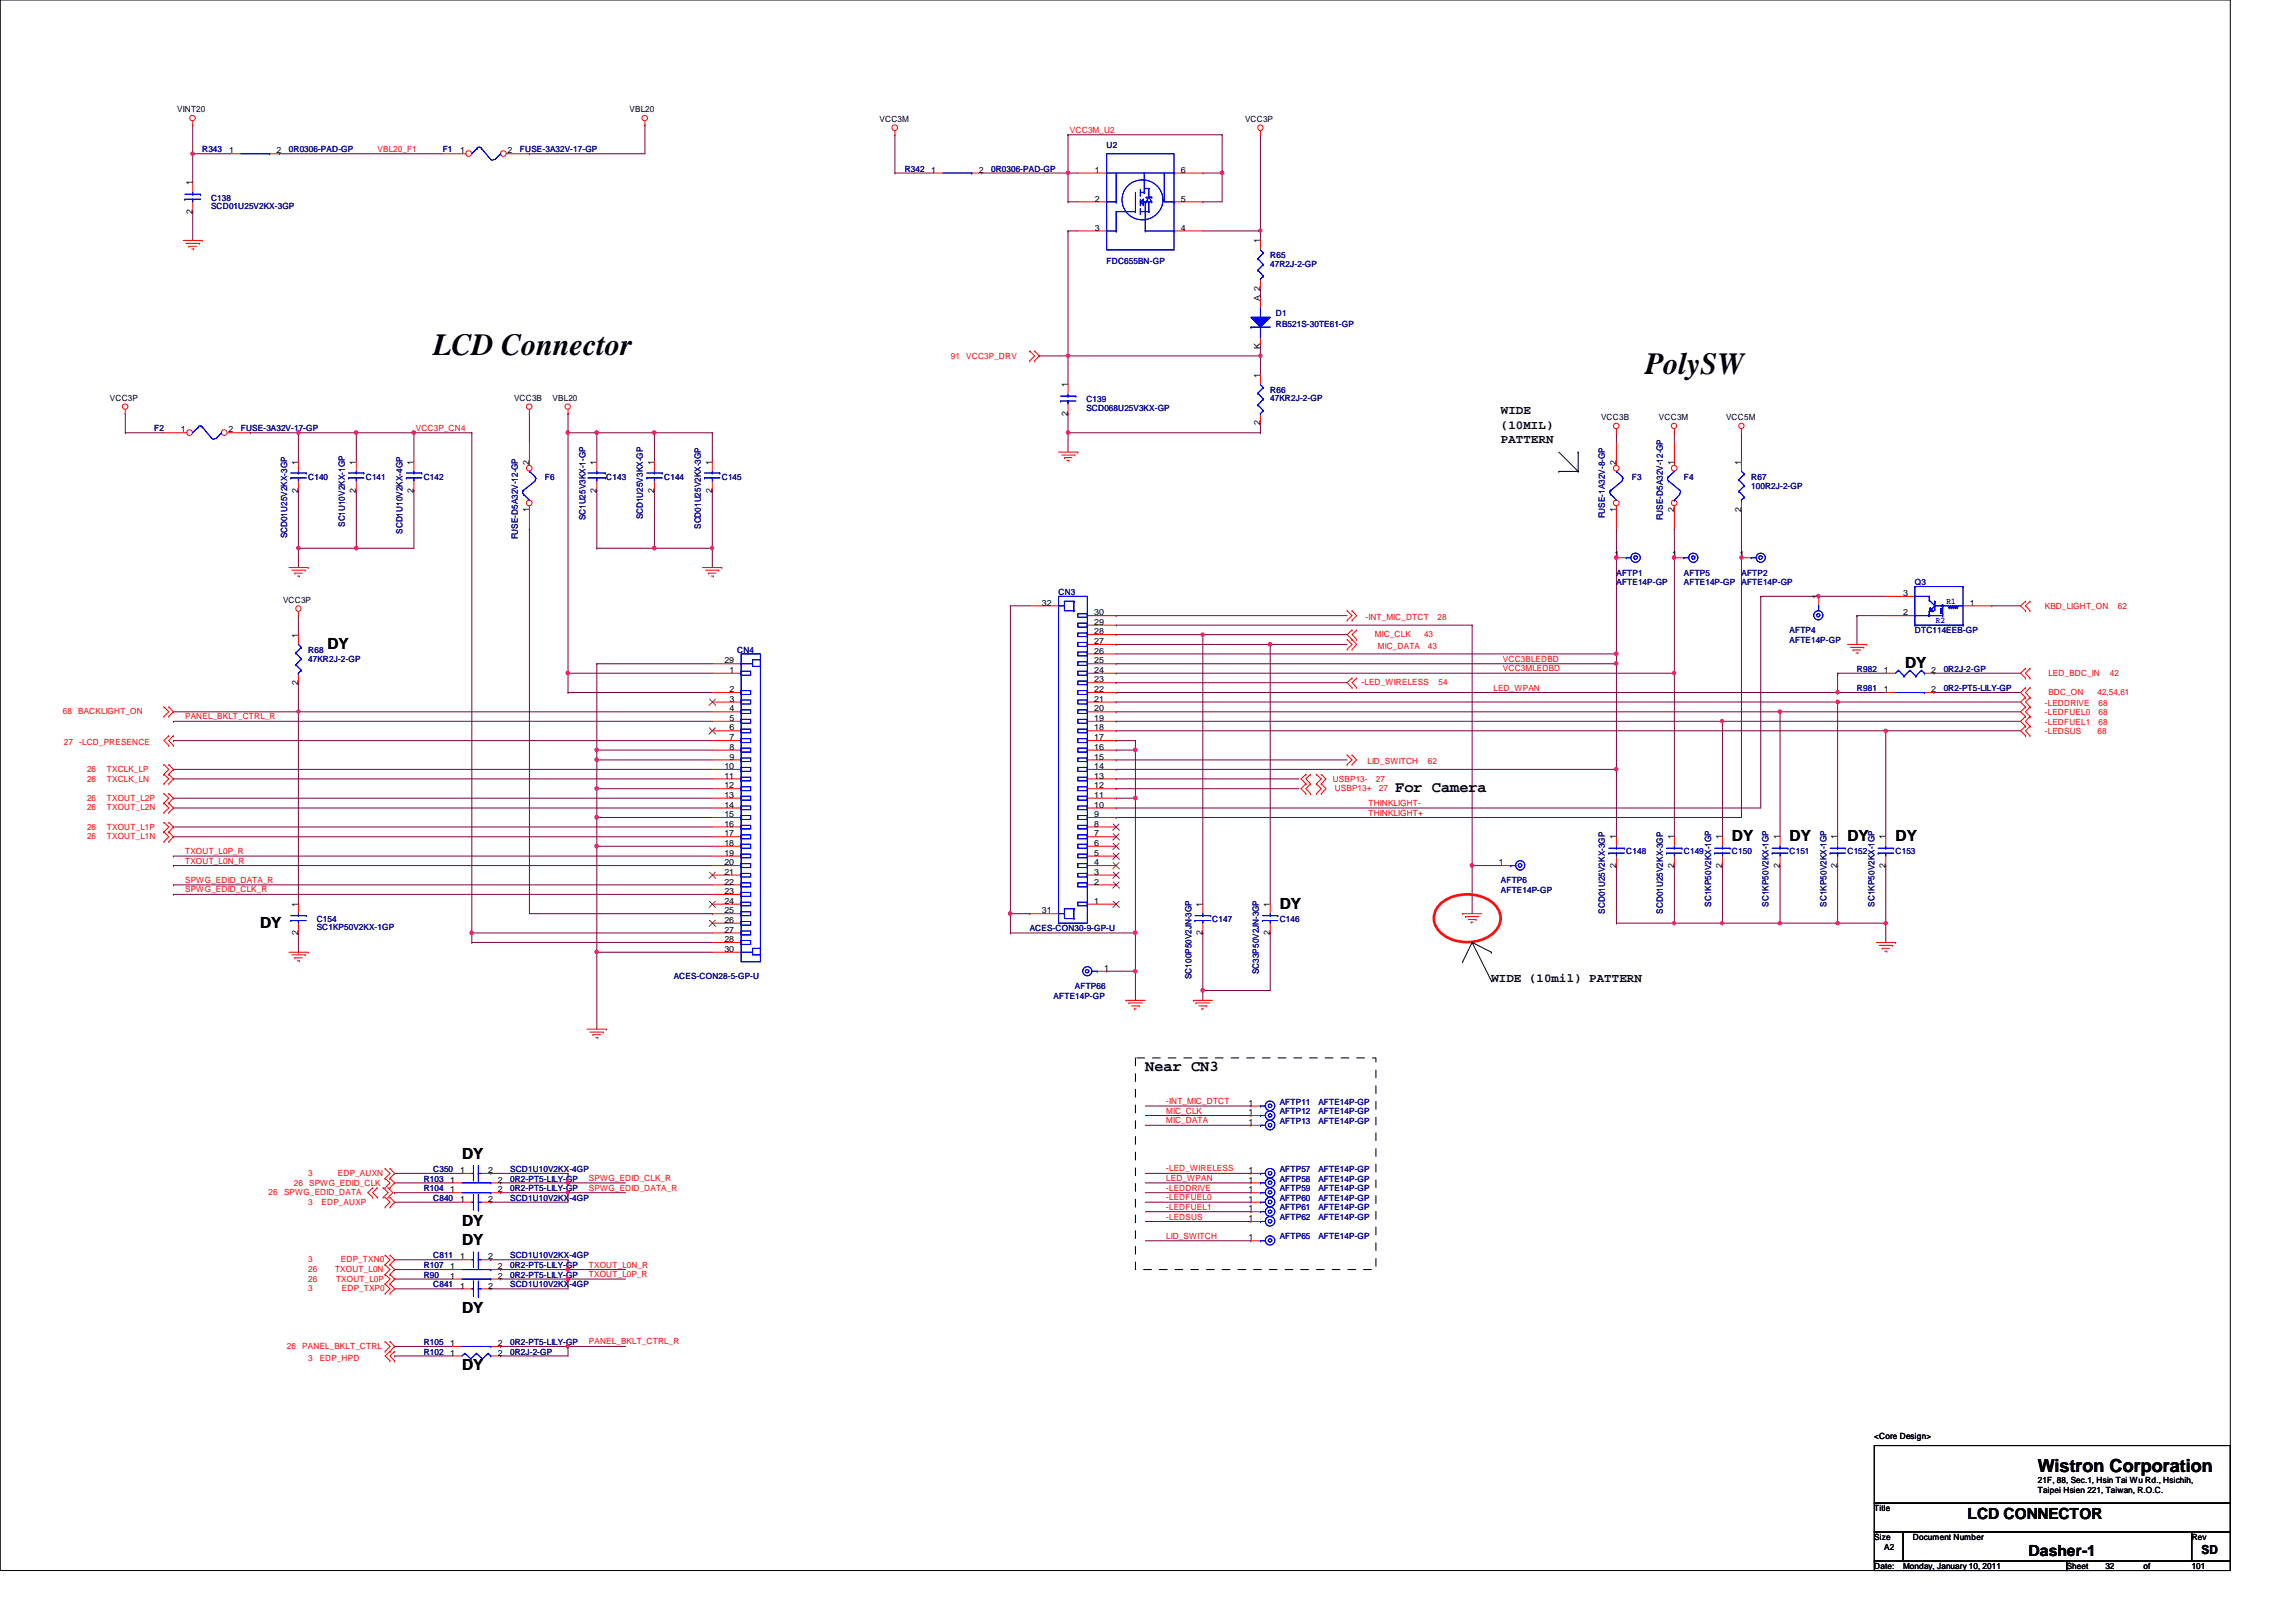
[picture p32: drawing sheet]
<svg xmlns="http://www.w3.org/2000/svg" width="297mm" height="210mm" viewBox="0 0 297 210" stroke-linecap="round" stroke-linejoin="round" font-family="sans-serif">
<defs><g id="words">
<g font-size="4">
<text x="56" y="45.9">LCD Connector</text>
<text x="212.8" y="48.3">PolySW</text>
</g>
<text font-size="2.3" x="263.6" y="190.5">Wistron Corporation</text>
<g font-size="2">
<text x="42.4" y="84">DY</text>
<text x="246.5" y="86.5">DY</text>
<text x="180.5" y="102.4">For Camera</text>
<text x="224.1" y="108.9">DY</text>
<text x="231.5" y="108.9">DY</text>
<text x="239" y="108.9">DY</text>
<text x="245.2" y="108.9">DY</text>
<text x="165.6" y="117.6">DY</text>
<text x="33.7" y="120.1">DY</text>
<text x="148.2" y="138.6">Near CN3</text>
<text x="59.8" y="150">DY</text>
<text x="59.8" y="161.2">DY</text>
<text x="59.8" y="158.7">DY</text>
<text x="59.8" y="169.9">DY</text>
<text x="59.8" y="177.3">DY</text>
<text x="254.5" y="196.5">LCD CONNECTOR</text>
<text x="262.4" y="201.4">Dasher-1</text>
</g>
<g font-size="1.6">
<text x="194.2" y="53.6">WIDE</text>
<text x="194.2" y="55.5">(10MIL)</text>
<text x="194.2" y="57.3">PATTERN</text>
<text x="193" y="127">WIDE (10mil) PATTERN</text>
<text x="284.8" y="201">SD</text>
</g>
<g font-size="1.1">
<text x="22.9" y="14.5">VINT20</text>
<text x="81.4" y="14.5">VBL20</text>
<text x="113.8" y="15.7">VCC3M</text>
<text x="161.1" y="15.7">VCC3P</text>
<text x="29.6" y="19.9">1</text>
<text x="35.8" y="19.9">2</text>
<text x="59.5" y="19.9">1</text>
<text x="65.7" y="19.9">2</text>
<text x="120.5" y="22.4">1</text>
<text x="126.6" y="22.4">2</text>
<text x="141.6" y="22.4">1</text>
<text x="152.8" y="22.4">6</text>
<text x="24.9" y="27.6" transform="rotate(-90 24.9 27.6)">2</text>
<text x="24.9" y="24" transform="rotate(-90 24.9 24)">1</text>
<text x="141.6" y="26.1">2</text>
<text x="141.6" y="29.8">3</text>
<text x="152.8" y="29.8">4</text>
<text x="152.8" y="26.1">5</text>
<text x="163" y="31.5" transform="rotate(-90 163 31.5)">1</text>
<text x="163" y="38.9" transform="rotate(-90 163 38.9)">A 2</text>
<text x="163" y="45.2" transform="rotate(-90 163 45.2)">K</text>
<text x="14.2" y="51.9">VCC3P</text>
<text x="66.5" y="51.9">VCC3B</text>
<text x="71.5" y="51.9">VBL20</text>
<text x="138.1" y="53.8" transform="rotate(-90 138.1 53.8)">2</text>
<text x="138.1" y="50.1" transform="rotate(-90 138.1 50.1)">1</text>
<text x="163" y="48.9" transform="rotate(-90 163 48.9)">1</text>
<text x="23.4" y="56">1</text>
<text x="29.5" y="56">2</text>
<text x="163" y="55" transform="rotate(-90 163 55)">2</text>
<text x="207.1" y="54.3">VCC3B</text>
<text x="214.6" y="54.3">VCC3M</text>
<text x="223.3" y="54.3">VCC5M</text>
<text x="38.6" y="63.8" transform="rotate(-90 38.6 63.8)">2</text>
<text x="38.6" y="60.1" transform="rotate(-90 38.6 60.1)">1</text>
<text x="46.1" y="63.8" transform="rotate(-90 46.1 63.8)">2</text>
<text x="46.1" y="60.1" transform="rotate(-90 46.1 60.1)">1</text>
<text x="53.5" y="63.8" transform="rotate(-90 53.5 63.8)">2</text>
<text x="53.5" y="60.1" transform="rotate(-90 53.5 60.1)">1</text>
<text x="68.4" y="60.1" transform="rotate(-90 68.4 60.1)">2</text>
<text x="77.2" y="63.8" transform="rotate(-90 77.2 63.8)">2</text>
<text x="77.2" y="60.1" transform="rotate(-90 77.2 60.1)">1</text>
<text x="84.6" y="63.8" transform="rotate(-90 84.6 63.8)">2</text>
<text x="84.6" y="60.1" transform="rotate(-90 84.6 60.1)">1</text>
<text x="92.1" y="63.8" transform="rotate(-90 92.1 63.8)">2</text>
<text x="92.1" y="60.1" transform="rotate(-90 92.1 60.1)">1</text>
<text x="209.1" y="60.1" transform="rotate(-90 209.1 60.1)">2</text>
<text x="216.6" y="60.1" transform="rotate(-90 216.6 60.1)">1</text>
<text x="225.3" y="60.1" transform="rotate(-90 225.3 60.1)">1</text>
<text x="68.4" y="66.3" transform="rotate(-90 68.4 66.3)">1</text>
<text x="209.1" y="66.3" transform="rotate(-90 209.1 66.3)">1</text>
<text x="216.6" y="66.3" transform="rotate(-90 216.6 66.3)">2</text>
<text x="225.3" y="66.3" transform="rotate(-90 225.3 66.3)">2</text>
<text x="36.6" y="78">VCC3P</text>
<text x="208.9" y="72.1">1</text>
<text x="216.3" y="72.1">1</text>
<text x="225" y="72.1">1</text>
<text x="235.2" y="77.5" transform="rotate(-90 235.2 77.5)">1</text>
<text x="246.2" y="77.1">3</text>
<text x="38.6" y="82.5" transform="rotate(-90 38.6 82.5)">1</text>
<text x="134.8" y="78.4">32</text>
<text x="141.6" y="83.4">27</text>
<text x="141.6" y="82.1">28</text>
<text x="141.6" y="80.9">29</text>
<text x="141.6" y="79.6">30</text>
<text x="246.2" y="79.6">2</text>
<text x="254.8" y="78.4">1</text>
<text x="38.6" y="88.6" transform="rotate(-90 38.6 88.6)">2</text>
<text x="93.7" y="85.9">29</text>
<text x="94.4" y="87.1">1</text>
<text x="94.4" y="89.6">2</text>
<text x="141.6" y="89.6">22</text>
<text x="141.6" y="88.3">23</text>
<text x="141.6" y="87.1">24</text>
<text x="141.6" y="85.9">25</text>
<text x="141.6" y="84.6">26</text>
<text x="243.7" y="89.6">1</text>
<text x="243.7" y="87.1">1</text>
<text x="249.8" y="89.6">2</text>
<text x="249.8" y="87.1">2</text>
<text x="94.4" y="90.8">3</text>
<text x="94.4" y="92.1">4</text>
<text x="94.4" y="93.3">5</text>
<text x="94.4" y="94.5">6</text>
<text x="94.4" y="95.8">7</text>
<text x="141.6" y="95.8">17</text>
<text x="141.6" y="94.5">18</text>
<text x="141.6" y="93.3">19</text>
<text x="141.6" y="92.1">20</text>
<text x="141.6" y="90.8">21</text>
<text x="93.7" y="99.5">10</text>
<text x="93.7" y="100.8">11</text>
<text x="94.4" y="97">8</text>
<text x="94.4" y="98.3">9</text>
<text x="141.6" y="100.8">13</text>
<text x="141.6" y="99.5">14</text>
<text x="141.6" y="98.3">15</text>
<text x="141.6" y="97">16</text>
<text x="93.7" y="102">12</text>
<text x="93.7" y="103.3">13</text>
<text x="93.7" y="104.5">14</text>
<text x="93.7" y="105.7">15</text>
<text x="93.7" y="107">16</text>
<text x="141.6" y="107">8</text>
<text x="141.6" y="105.7">9</text>
<text x="141.6" y="104.5">10</text>
<text x="141.6" y="103.3">11</text>
<text x="141.6" y="102">12</text>
<text x="93.7" y="108.2">17</text>
<text x="93.7" y="109.5">18</text>
<text x="93.7" y="110.7">19</text>
<text x="93.7" y="112">20</text>
<text x="93.7" y="113.2">21</text>
<text x="141.6" y="113.2">3</text>
<text x="141.6" y="112">4</text>
<text x="141.6" y="110.7">5</text>
<text x="141.6" y="109.5">6</text>
<text x="141.6" y="108.2">7</text>
<text x="193.9" y="112">1</text>
<text x="209.1" y="112.3" transform="rotate(-90 209.1 112.3)">2</text>
<text x="209.1" y="108.6" transform="rotate(-90 209.1 108.6)">1</text>
<text x="216.6" y="112.3" transform="rotate(-90 216.6 112.3)">2</text>
<text x="216.6" y="108.6" transform="rotate(-90 216.6 108.6)">1</text>
<text x="222.8" y="112.3" transform="rotate(-90 222.8 112.3)">2</text>
<text x="222.8" y="108.6" transform="rotate(-90 222.8 108.6)">1</text>
<text x="230.2" y="112.3" transform="rotate(-90 230.2 112.3)">2</text>
<text x="230.2" y="108.6" transform="rotate(-90 230.2 108.6)">1</text>
<text x="237.7" y="112.3" transform="rotate(-90 237.7 112.3)">2</text>
<text x="237.7" y="108.6" transform="rotate(-90 237.7 108.6)">1</text>
<text x="243.9" y="112.3" transform="rotate(-90 243.9 112.3)">2</text>
<text x="243.9" y="108.6" transform="rotate(-90 243.9 108.6)">1</text>
<text x="38.6" y="117.3" transform="rotate(-90 38.6 117.3)">1</text>
<text x="93.7" y="114.5">22</text>
<text x="93.7" y="115.7">23</text>
<text x="93.7" y="117">24</text>
<text x="93.7" y="118.2">25</text>
<text x="93.7" y="119.4">26</text>
<text x="134.8" y="118.2">31</text>
<text x="141.6" y="117">1</text>
<text x="141.6" y="114.5">2</text>
<text x="155.6" y="117.3" transform="rotate(-90 155.6 117.3)">1</text>
<text x="164.3" y="117.3" transform="rotate(-90 164.3 117.3)">1</text>
<text x="38.6" y="121" transform="rotate(-90 38.6 121)">2</text>
<text x="93.7" y="120.7">27</text>
<text x="93.7" y="121.9">28</text>
<text x="93.7" y="123.2">30</text>
<text x="142.8" y="125.6">1</text>
<text x="155.6" y="121" transform="rotate(-90 155.6 121)">2</text>
<text x="164.3" y="121" transform="rotate(-90 164.3 121)">2</text>
<text x="161.5" y="143.1">1</text>
<text x="161.5" y="144.3">1</text>
<text x="161.5" y="145.6">1</text>
<text x="58.2" y="154.3">1</text>
<text x="58.2" y="153">1</text>
<text x="59.5" y="151.8">1</text>
<text x="59.5" y="155.5">1</text>
<text x="63.2" y="151.8">2</text>
<text x="63.2" y="155.5">2</text>
<text x="64.4" y="154.3">2</text>
<text x="64.4" y="153">2</text>
<text x="161.5" y="153">1</text>
<text x="161.5" y="154.3">1</text>
<text x="161.5" y="155.5">1</text>
<text x="161.5" y="151.8">1</text>
<text x="161.5" y="160.5">1</text>
<text x="161.5" y="156.8">1</text>
<text x="161.5" y="158">1</text>
<text x="58.2" y="165.5">1</text>
<text x="58.2" y="164.3">1</text>
<text x="59.5" y="163">1</text>
<text x="59.5" y="166.8">1</text>
<text x="63.2" y="163">2</text>
<text x="63.2" y="166.8">2</text>
<text x="64.4" y="165.5">2</text>
<text x="64.4" y="164.3">2</text>
<text x="58.2" y="174.2">1</text>
<text x="58.2" y="175.4">1</text>
<text x="64.4" y="174.2">2</text>
<text x="64.4" y="175.4">2</text>
<text x="242.5" y="186.3">&lt;Core Design&gt;</text>
<text x="263.6" y="191.9">21F, 88, Sec.1, Hsin Tai Wu Rd., Hsichih,</text>
<text x="242.5" y="195.6">Title</text>
<text x="263.7" y="193.2">Taipei Hsien 221, Taiwan, R.O.C.</text>
<text x="242.5" y="199.3">Size</text>
<text x="242.5" y="203.1">Date:</text>
<text x="243.8" y="200.6">A2</text>
<text x="246.2" y="203.1">Monday, January 10, 2011</text>
<text x="247.5" y="199.3">Document Number</text>
<text x="267.4" y="203.1">Sheet</text>
<text x="272.4" y="203.1">32</text>
<text x="277.3" y="203.1">of</text>
<text x="283.5" y="199.3">Rev</text>
<text x="283.6" y="203.1">101</text>
</g>
<g font-size="1.1" fill="#f00">
<text x="138.4" y="17.2">VCC3M_U2</text>
<text x="48.8" y="19.6">VBL20_F1</text>
<text x="123" y="46.5">91</text>
<text x="125" y="46.5">VCC3P_DRV</text>
<text x="53.8" y="55.8">VCC3P_CN4</text>
<text x="176.7" y="80.2">-INT_MIC_DTCT</text>
<text x="177.9" y="82.5">MIC_CLK</text>
<text x="178.3" y="83.9">MIC_DATA</text>
<text x="184.2" y="82.5">43</text>
<text x="184.7" y="83.9">43</text>
<text x="186" y="80.2">28</text>
<text x="264.5" y="78.9">KBD_LIGHT_ON</text>
<text x="274" y="78.9">62</text>
<text x="176.1" y="88.7">-LED_WIRELESS</text>
<text x="186.1" y="88.7">54</text>
<text x="193.2" y="89.4">LED_WPAN</text>
<text x="194.4" y="85.6">VCC3BLEDBD</text>
<text x="194.4" y="86.9">VCC3MLEDBD</text>
<text x="265" y="87.4">LED_BDC_IN</text>
<text x="265" y="89.9">BDC_ON</text>
<text x="271.4" y="89.9">42,54,61</text>
<text x="273" y="87.4">42</text>
<text x="8.1" y="92.4">68</text>
<text x="10.1" y="92.4">BACKLIGHT_ON</text>
<text x="24" y="93.1">PANEL_BKLT_CTRL_R</text>
<text x="264.5" y="95">-LEDSUS</text>
<text x="264.5" y="92.5">-LEDFUEL0</text>
<text x="264.5" y="93.8">-LEDFUEL1</text>
<text x="264.5" y="91.3">-LEDDRIVE</text>
<text x="271.4" y="95">68</text>
<text x="271.5" y="92.5">68</text>
<text x="271.5" y="93.8">68</text>
<text x="271.5" y="91.3">68</text>
<text x="8.3" y="96.4">27</text>
<text x="10.2" y="96.4">-LCD_PRESENCE</text>
<text x="11.3" y="99.9">26</text>
<text x="11.3" y="101.1">26</text>
<text x="13.8" y="99.9">TXCLK_LP</text>
<text x="13.8" y="101.1">TXCLK_LN</text>
<text x="172.4" y="101.1">USBP13-</text>
<text x="176.9" y="98.9">LID_SWITCH</text>
<text x="178" y="101.1">27</text>
<text x="184.7" y="98.9">62</text>
<text x="11.3" y="103.6">26</text>
<text x="11.3" y="104.9">26</text>
<text x="11.3" y="107.4">26</text>
<text x="13.8" y="103.6">TXOUT_L2P</text>
<text x="13.8" y="104.9">TXOUT_L2N</text>
<text x="13.8" y="107.4">TXOUT_L1P</text>
<text x="172.7" y="102.4">USBP13+</text>
<text x="177" y="105.5">THINKLIGHT+</text>
<text x="177" y="104.3">THINKLIGHT-</text>
<text x="178.4" y="102.4">27</text>
<text x="11.3" y="108.6">26</text>
<text x="13.8" y="108.6">TXOUT_L1N</text>
<text x="24" y="110.5">TXOUT_L0P_R</text>
<text x="24" y="111.8">TXOUT_L0N_R</text>
<text x="24" y="114.3">SPWG_EDID_DATA_R</text>
<text x="24" y="115.5">SPWG_EDID_CLK_R</text>
<text x="150.9" y="142.9">-INT_MIC_DTCT</text>
<text x="150.9" y="144.1">MIC_CLK</text>
<text x="150.9" y="145.4">MIC_DATA</text>
<text x="34.8" y="154.6">26</text>
<text x="36.7" y="154.6">SPWG_EDID_DATA</text>
<text x="38" y="153.4">26</text>
<text x="39.9" y="152.1">3</text>
<text x="39.9" y="156">3</text>
<text x="40" y="153.4">SPWG_EDID_CLK</text>
<text x="41.6" y="156">EDP_AUXP</text>
<text x="43.7" y="152.1">EDP_AUXN</text>
<text x="76.2" y="152.8">SPWG_EDID_CLK_R</text>
<text x="76.2" y="154.1">SPWG_EDID_DATA_R</text>
<text x="150.9" y="151.6">-LED_WIRELESS</text>
<text x="150.9" y="152.8">LED_WPAN</text>
<text x="150.9" y="154.1">-LEDDRIVE</text>
<text x="150.9" y="155.3">-LEDFUEL0</text>
<text x="150.9" y="156.5">-LEDFUEL1</text>
<text x="150.9" y="157.8">-LEDSUS</text>
<text x="150.9" y="160.3">LID_SWITCH</text>
<text x="39.9" y="164.6">26</text>
<text x="39.9" y="163.4">3</text>
<text x="39.9" y="165.9">26</text>
<text x="39.9" y="167.1">3</text>
<text x="43.3" y="164.6">TXOUT_L0N</text>
<text x="43.5" y="165.9">TXOUT_L0P</text>
<text x="44.1" y="163.4">EDP_TXN0</text>
<text x="44.2" y="167.1">EDP_TXP0</text>
<text x="76.2" y="164">TXOUT_L0N_R</text>
<text x="76.2" y="165.3">TXOUT_L0P_R</text>
<text x="76.2" y="174">PANEL_BKLT_CTRL_R</text>
<text x="37.1" y="174.5">26</text>
<text x="39.1" y="174.5">PANEL_BKLT_CTRL</text>
<text x="39.9" y="176.1">3</text>
<text x="41.4" y="176.1">EDP_HPD</text>
</g>
<g font-size="1.1" fill="#000080">
<text x="26.2" y="19.7">R343</text>
<text x="37.4" y="19.7">0R0306-PAD-GP</text>
<text x="57.3" y="19.7">F1</text>
<text x="67.3" y="19.7">FUSE-3A32V-17-GP</text>
<text x="117" y="22.2">R342</text>
<text x="128.2" y="22.2">0R0306-PAD-GP</text>
<text x="143.2" y="19.1">U2</text>
<text x="27.3" y="26">C138</text>
<text x="27.3" y="27.1">SCD01U25V2KX-3GP</text>
<text x="143.2" y="34.2">FDC655BN-GP</text>
<text x="164.3" y="33.4">R65</text>
<text x="164.3" y="34.5">47R2J-2-GP</text>
<text x="165.1" y="40.9">D1</text>
<text x="165.1" y="42.4">RB521S-30TE61-GP</text>
<text x="140.5" y="52.1">C139</text>
<text x="140.5" y="53.2">SCD068U25V3KX-GP</text>
<text x="164.3" y="50.8">R66</text>
<text x="164.3" y="51.9">47KR2J-2-GP</text>
<text x="19.9" y="55.8">F2</text>
<text x="31.2" y="55.8">FUSE-3A32V-17-GP</text>
<text x="39.9" y="62.1">C140</text>
<text x="47.3" y="62.1">C141</text>
<text x="54.8" y="62.1">C142</text>
<text x="70.5" y="62.1">F6</text>
<text x="78.4" y="62.1">C143</text>
<text x="85.9" y="62.1">C144</text>
<text x="93.4" y="62.1">C145</text>
<text x="211.1" y="62.1">F3</text>
<text x="217.8" y="62.1">F4</text>
<text x="226.6" y="62.1">R67</text>
<text x="226.6" y="63.3">100R2J-2-GP</text>
<text x="37.2" y="69.7" transform="rotate(-90 37.2 69.7)">SCD01U25V2KX-3GP</text>
<text x="44.6" y="68.2" transform="rotate(-90 44.6 68.2)">SC1U10V2KX-1GP</text>
<text x="52.1" y="69.1" transform="rotate(-90 52.1 69.1)">SCD1U10V2KX-4GP</text>
<text x="67" y="69.8" transform="rotate(-90 67 69.8)">FUSE-D5A32V-12-GP</text>
<text x="75.7" y="67.4" transform="rotate(-90 75.7 67.4)">SC1U25V3KX-1-GP</text>
<text x="83.2" y="67.2" transform="rotate(-90 83.2 67.2)">SCD1U25V3KX-GP</text>
<text x="90.7" y="68.5" transform="rotate(-90 90.7 68.5)">SCD01U25V2KX-3GP</text>
<text x="207.6" y="67.1" transform="rotate(-90 207.6 67.1)">FUSE-1A32V-8-GP</text>
<text x="215.1" y="67.4" transform="rotate(-90 215.1 67.4)">FUSE-D5A32V-12-GP</text>
<text x="136.9" y="77">CN3</text>
<text x="209.1" y="74.5">AFTP1</text>
<text x="209.1" y="75.7">AFTE14P-GP</text>
<text x="217.8" y="74.5">AFTP5</text>
<text x="217.8" y="75.7">AFTE14P-GP</text>
<text x="225.3" y="74.5">AFTP2</text>
<text x="225.3" y="75.7">AFTE14P-GP</text>
<text x="247.7" y="75.7">Q3</text>
<text x="231.5" y="82">AFTP4</text>
<text x="231.5" y="83.2">AFTE14P-GP</text>
<text x="247.7" y="82">DTC114EEB-GP</text>
<text x="39.9" y="84.5">R68</text>
<text x="39.9" y="85.7">47KR2J-2-GP</text>
<text x="95.4" y="84.5">CN4</text>
<text x="240.2" y="89.4">R981</text>
<text x="240.2" y="87">R982</text>
<text x="251.5" y="89.4">0R2-PT5-LILY-GP</text>
<text x="251.5" y="87">0R2J-2-GP</text>
<text x="210.4" y="110.6">C148</text>
<text x="217.8" y="110.6">C149</text>
<text x="224.1" y="110.6">C150</text>
<text x="231.5" y="110.6">C151</text>
<text x="239" y="110.6">C152</text>
<text x="245.2" y="110.6">C153</text>
<text x="41" y="119.3">C154</text>
<text x="156.8" y="119.3">C147</text>
<text x="165.6" y="119.3">C146</text>
<text x="194.2" y="114.3">AFTP6</text>
<text x="194.2" y="115.6">AFTE14P-GP</text>
<text x="207.6" y="118.2" transform="rotate(-90 207.6 118.2)">SCD01U25V2KX-3GP</text>
<text x="215.1" y="118.2" transform="rotate(-90 215.1 118.2)">SCD01U25V2KX-3GP</text>
<text x="221.4" y="117.3" transform="rotate(-90 221.4 117.3)">SC1KP50V2KX-1GP</text>
<text x="228.8" y="117.3" transform="rotate(-90 228.8 117.3)">SC1KP50V2KX-1GP</text>
<text x="236.3" y="117.3" transform="rotate(-90 236.3 117.3)">SC1KP50V2KX-1GP</text>
<text x="242.5" y="117.3" transform="rotate(-90 242.5 117.3)">SC1KP50V2KX-1GP</text>
<text x="41" y="120.4">SC1KP50V2KX-1GP</text>
<text x="133.2" y="120.5">ACES-CON30-9-GP-U</text>
<text x="87.2" y="126.7">ACES-CON28-5-GP-U</text>
<text x="136.3" y="129.2">AFTE14P-GP</text>
<text x="139.1" y="128">AFTP66</text>
<text x="154.1" y="126.7" transform="rotate(-90 154.1 126.7)">SC100P50V2JN-3GP</text>
<text x="162.9" y="126.1" transform="rotate(-90 162.9 126.1)">SC33P50V2JN-3GP</text>
<text x="165.6" y="143">AFTP11</text>
<text x="170.6" y="143">AFTE14P-GP</text>
<text x="165.6" y="144.2">AFTP12</text>
<text x="165.6" y="145.4">AFTP13</text>
<text x="170.6" y="144.2">AFTE14P-GP</text>
<text x="170.6" y="145.4">AFTE14P-GP</text>
<text x="54.8" y="154.1">R104</text>
<text x="54.8" y="152.9">R103</text>
<text x="56" y="151.6">C350</text>
<text x="56" y="155.4">C840</text>
<text x="66" y="151.6">SCD1U10V2KX-4GP</text>
<text x="66" y="154.1">0R2-PT5-LILY-GP</text>
<text x="66" y="152.9">0R2-PT5-LILY-GP</text>
<text x="66" y="155.4">SCD1U10V2KX-4GP</text>
<text x="165.6" y="152.9">AFTP58</text>
<text x="165.6" y="154.1">AFTP59</text>
<text x="165.6" y="155.4">AFTP60</text>
<text x="165.6" y="151.6">AFTP57</text>
<text x="170.6" y="152.9">AFTE14P-GP</text>
<text x="170.6" y="154.1">AFTE14P-GP</text>
<text x="170.6" y="155.4">AFTE14P-GP</text>
<text x="170.6" y="151.6">AFTE14P-GP</text>
<text x="165.6" y="160.4">AFTP65</text>
<text x="165.6" y="156.6">AFTP61</text>
<text x="165.6" y="157.9">AFTP62</text>
<text x="170.6" y="160.4">AFTE14P-GP</text>
<text x="170.6" y="156.6">AFTE14P-GP</text>
<text x="170.6" y="157.9">AFTE14P-GP</text>
<text x="54.8" y="165.4">R90</text>
<text x="54.8" y="164.1">R107</text>
<text x="56" y="162.9">C811</text>
<text x="56" y="166.6">C841</text>
<text x="66" y="165.4">0R2-PT5-LILY-GP</text>
<text x="66" y="162.9">SCD1U10V2KX-4GP</text>
<text x="66" y="164.1">0R2-PT5-LILY-GP</text>
<text x="66" y="166.6">SCD1U10V2KX-4GP</text>
<text x="54.8" y="174.1">R105</text>
<text x="54.8" y="175.3">R102</text>
<text x="66" y="174.1">0R2-PT5-LILY-GP</text>
<text x="66" y="175.3">0R2J-2-GP</text>
</g>
<g font-size="1.1" fill="#00f">
<text x="250.4" y="80.6">R2</text>
<text x="251.8" y="78.1">R1</text>
</g>
</g></defs>
<path d="M0 0h288.5v203.2h-288.5z" fill="none" stroke="#000" stroke-width=".13"/>
<path d="M138.2 17.4h.1M138.2 17.4v8.7M138.2 22.4h.1M163.1 29.9h.1M163.1 29.9v1.2" fill="none" stroke="#800040" stroke-width=".13"/>
<path d="M162.9 29.7h.3l.1 .1-.1 .2-.1 .1-.2-.1z" fill-rule="evenodd" fill="#f0f"/>
<path d="M162.9 29.7h.3l.1 .1-.1 .2-.1 .1-.2-.1z" fill="none" stroke="#f0f" stroke-width=".13"/>
<path d="M158.1 22.4h.1M158.1 22.4v3.7" fill="none" stroke="#800040" stroke-width=".13"/>
<path d="M157.9 22.2h.3l.1 .2-.1 .1-.1 .1-.2-.1z" fill-rule="evenodd" fill="#f0f"/>
<path d="M157.9 22.2h.3l.1 .2-.1 .1-.1 .1-.2-.1z" fill="none" stroke="#f0f" stroke-width=".13"/>
<path d="M138.2 22.4h.1M138.2 22.4h1.2M155.6 22.4h2.5M155.6 22.4h.1M163.1 37.3h.1M163.1 37.3v1.3M163.1 46.1h.1M163.1 44.8h.1M163.1 44.8v3.8" fill="none" stroke="#800040" stroke-width=".13"/>
<path d="M138 22.2h.3l.1 .2-.1 .1-.1 .1-.2-.1z" fill-rule="evenodd" fill="#f0f"/>
<path d="M138 22.2h.3l.1 .2-.1 .1-.1 .1-.2-.1z" fill="none" stroke="#f0f" stroke-width=".13"/>
<path d="M138.2 17.4h19.9M138.2 17.4h.1M158.1 17.4h.1M158.1 17.4v5M138.2 29.9h.1M138.2 29.9v19.9M138.2 29.9h1.2M134.4 46.1h28.7M134.4 46.1h.1M138.2 53.5h.1M138.2 46.1h.1M138.2 53.5v2.5" fill="none" stroke="#800040" stroke-width=".13"/>
<path d="M162.9 45.9h.3l.1 .1-.1 .2-.1 .1-.2-.1z" fill-rule="evenodd" fill="#f0f"/>
<path d="M162.9 45.9h.3l.1 .1-.1 .2-.1 .1-.2-.1z" fill="none" stroke="#f0f" stroke-width=".13"/>
<path d="M138 45.9h.3l.1 .1-.1 .2-.1 .1-.2-.1z" fill-rule="evenodd" fill="#f0f"/>
<path d="M138 45.9h.3l.1 .1-.1 .2-.1 .1-.2-.1z" fill="none" stroke="#f0f" stroke-width=".13"/>
<path d="M138.2 56h24.9M138.2 56h.1M163.1 56h.1M163.1 54.8v1.2" fill="none" stroke="#800040" stroke-width=".13"/>
<path d="M138 55.8h.3l.1 .2-.1 .1-.1 .1-.2-.1z" fill-rule="evenodd" fill="#f0f"/>
<path d="M138 55.8h.3l.1 .2-.1 .1-.1 .1-.2-.1z" fill="none" stroke="#f0f" stroke-width=".13"/>
<path d="M32.4 56h6.2M32.4 56h.1M46.1 56h.1M46.1 56v3.7M46.1 56h7.4M53.5 56h.1M53.5 56v3.7M138.2 56h.1M138.2 56v2.5" fill="none" stroke="#800040" stroke-width=".13"/>
<path d="M45.9 55.8h.3l.1 .2-.1 .1-.1 .1-.2-.1z" fill-rule="evenodd" fill="#f0f"/>
<path d="M45.9 55.8h.3l.1 .2-.1 .1-.1 .1-.2-.1z" fill="none" stroke="#f0f" stroke-width=".13"/>
<path d="M38.6 56h.1M38.6 56v3.7M38.6 71h.1M38.6 71v2.4" fill="none" stroke="#800040" stroke-width=".13"/>
<path d="M38.5 70.8h.2l.1 .1-.1 .2-.1 .1-.1-.1z" fill-rule="evenodd" fill="#f0f"/>
<path d="M38.5 70.8h.2l.1 .1-.1 .2-.1 .1-.1-.1z" fill="none" stroke="#f0f" stroke-width=".13"/>
<path d="M46.1 71h.1M46.1 63.5h.1M46.1 63.5v7.5M53.5 63.5h.1M53.5 63.5v7.5h-7.4" fill="none" stroke="#800040" stroke-width=".13"/>
<path d="M45.9 70.8h.3l.1 .1-.1 .2-.1 .1-.2-.1z" fill-rule="evenodd" fill="#f0f"/>
<path d="M45.9 70.8h.3l.1 .1-.1 .2-.1 .1-.2-.1z" fill="none" stroke="#f0f" stroke-width=".13"/>
<path d="M16.2 56h.1M16.2 53.5h.1M16.2 53.5v2.5M16.2 56h5M38.6 56h.1M38.6 56h7.5" fill="none" stroke="#800040" stroke-width=".13"/>
<path d="M38.5 55.8h.2l.1 .2-.1 .1-.1 .1-.1-.1z" fill-rule="evenodd" fill="#f0f"/>
<path d="M38.5 55.8h.2l.1 .2-.1 .1-.1 .1-.1-.1z" fill="none" stroke="#f0f" stroke-width=".13"/>
<path d="M77.2 56h.1M77.2 56v3.7M84.7 56h7.5M84.7 56h.1M38.6 63.5h.1M38.6 71h.1M38.6 63.5v7.5M38.6 71h7.5" fill="none" stroke="#800040" stroke-width=".13"/>
<path d="M84.5 55.8h.3l.1 .2-.1 .1-.2 .1-.1-.1z" fill-rule="evenodd" fill="#f0f"/>
<path d="M84.5 55.8h.3l.1 .2-.1 .1-.2 .1-.1-.1z" fill="none" stroke="#f0f" stroke-width=".13"/>
<path d="M84.7 56h.1M84.7 56v3.7M92.2 56h.1M92.2 56v3.7M84.7 71h.1M92.2 63.5h.1M92.2 63.5v7.5h-7.5" fill="none" stroke="#800040" stroke-width=".13"/>
<path d="M92 70.8h.3v.1v.2l-.2 .1-.1-.1z" fill-rule="evenodd" fill="#f0f"/>
<path d="M92 70.8h.3v.1v.2l-.2 .1-.1-.1z" fill="none" stroke="#f0f" stroke-width=".13"/>
<path d="M84.5 70.8h.3l.1 .1-.1 .2-.2 .1-.1-.1z" fill-rule="evenodd" fill="#f0f"/>
<path d="M84.5 70.8h.3l.1 .1-.1 .2-.2 .1-.1-.1z" fill="none" stroke="#f0f" stroke-width=".13"/>
<path d="M77.2 56h7.5M77.2 56h.1M77.2 63.5h.1M77.2 71h.1M77.2 63.5v7.5M84.7 63.5h.1M84.7 63.5v7.5h-7.5" fill="none" stroke="#800040" stroke-width=".13"/>
<path d="M77 55.8h.3l.1 .2-.1 .1-.1 .1-.2-.1z" fill-rule="evenodd" fill="#f0f"/>
<path d="M77 55.8h.3l.1 .2-.1 .1-.1 .1-.2-.1z" fill="none" stroke="#f0f" stroke-width=".13"/>
<path d="M68.5 53.5h.1M68.5 53.5v3.7M73.5 56h.1M73.5 56h3.7M92.2 71h.1M92.2 71v2.4M77.2 98.3h15M77.2 98.3h.1" fill="none" stroke="#800040" stroke-width=".13"/>
<path d="M77 98.1h.3l.1 .2-.1 .1-.1 .1-.2-.1z" fill-rule="evenodd" fill="#f0f"/>
<path d="M77 98.1h.3l.1 .2-.1 .1-.1 .1-.2-.1z" fill="none" stroke="#f0f" stroke-width=".13"/>
<path d="M77.2 98.3h.1M77.2 98.3v7.5M77.2 102.1h15M77.2 102.1h.1" fill="none" stroke="#800040" stroke-width=".13"/>
<path d="M77 101.9h.3l.1 .1-.1 .2-.1 .1-.2-.1z" fill-rule="evenodd" fill="#f0f"/>
<path d="M77 101.9h.3l.1 .1-.1 .2-.1 .1-.2-.1z" fill="none" stroke="#f0f" stroke-width=".13"/>
<path d="M77.2 105.8h15M77.2 105.8h.1M77.2 105.8v3.7" fill="none" stroke="#800040" stroke-width=".13"/>
<path d="M77 105.6h.3l.1 .1-.1 .2-.1 .1-.2-.1z" fill-rule="evenodd" fill="#f0f"/>
<path d="M77 105.6h.3l.1 .1-.1 .2-.1 .1-.2-.1z" fill="none" stroke="#f0f" stroke-width=".13"/>
<path d="M77.2 109.5h15M77.2 109.5h.1M77.2 123.2h.1M77.2 123.2v10" fill="none" stroke="#800040" stroke-width=".13"/>
<path d="M77 123h.3l.1 .2-.1 .1-.1 .1-.2-.1z" fill-rule="evenodd" fill="#f0f"/>
<path d="M77 123h.3l.1 .2-.1 .1-.1 .1-.2-.1z" fill="none" stroke="#f0f" stroke-width=".13"/>
<path d="M73.5 56v31.1M73.5 87.1h18.7M73.5 89.6h18.7M73.5 87.1h.1M73.5 89.6h.1" fill="none" stroke="#800040" stroke-width=".13"/>
<path d="M73.3 55.8h.3l.1 .2-.1 .1-.2 .1-.1-.1z" fill-rule="evenodd" fill="#f0f"/>
<path d="M73.3 55.8h.3l.1 .2-.1 .1-.2 .1-.1-.1z" fill="none" stroke="#f0f" stroke-width=".13"/>
<path d="M73.3 86.9h.3l.1 .2-.1 .2h-.2h-.1z" fill-rule="evenodd" fill="#f0f"/>
<path d="M73.3 86.9h.3l.1 .2-.1 .2h-.2h-.1z" fill="none" stroke="#f0f" stroke-width=".13"/>
<path d="M73.5 53.5h.1M73.5 53.5v2.5M68.5 68.5h.1M68.5 68.5v49.7M61 122h31.2M61 120.7h31.2M61 122h.1M61 120.7h.1" fill="none" stroke="#800040" stroke-width=".13"/>
<path d="M60.8 120.5h.3l.1 .2-.1 .2h-.1h-.2z" fill-rule="evenodd" fill="#f0f"/>
<path d="M60.8 120.5h.3l.1 .2-.1 .2h-.1h-.2z" fill="none" stroke="#f0f" stroke-width=".13"/>
<g fill="none" stroke="#800040" stroke-width=".13">
<path d="M61 56h.1M61 56v66M22.4 99.6h69.8M22.4 99.6h.1M38.6 92.1h.1M38.6 92.1v24.9M22.4 100.8h69.8M22.4 103.3h69.8M22.4 104.6h69.8M22.4 107h69.8M22.4 108.3h69.8M22.4 110.8h69.8"/>
<path d="M22.4 112h69.8M22.4 114.5h69.8M22.4 115.7h69.8M22.4 100.8h.1M22.4 103.3h.1M22.4 104.6h.1M22.4 107h.1M22.4 108.3h.1M22.4 110.8h.1M22.4 112h.1M22.4 114.5h.1M22.4 115.7h.1"/>
<path d="M61 120.7h.1"/>
</g>
<path d="M38.5 91.9h.2l.1 .2-.1 .1-.1 .1-.1-.1z" fill-rule="evenodd" fill="#f0f"/>
<path d="M38.5 91.9h.2l.1 .2-.1 .1-.1 .1-.1-.1z" fill="none" stroke="#f0f" stroke-width=".13"/>
<path d="M24.9 19.9h.1M24.9 19.9v3.8M38.6 79.7h.1M38.6 79.7v2.4M22.4 92.1h.1M38.6 88.3h.1M38.6 88.3v3.8h-16.2M38.6 123.2h.1M38.6 120.7v2.5" fill="none" stroke="#800040" stroke-width=".13"/>
<path d="M24.7 19.7h.4v.2v.1l-.2 .1-.2-.1z" fill-rule="evenodd" fill="#f0f"/>
<path d="M24.7 19.7h.4v.2v.1l-.2 .1-.2-.1z" fill="none" stroke="#f0f" stroke-width=".13"/>
<path d="M24.9 19.9h5M24.9 19.9h.1M24.9 16.2h.1M24.9 16.2v3.7M24.9 27.4h.1M24.9 27.4v3.7M138.2 26.1h.1M138.2 26.1h1.2M155.6 26.1h2.5M155.6 26.1h.1M190.5 112h.1M190.5 112v6.2" fill="none" stroke="#800040" stroke-width=".13"/>
<path d="M190.3 111.8h.3l.1 .2-.1 .1-.2 .1-.1-.1z" fill-rule="evenodd" fill="#f0f"/>
<path d="M190.3 111.8h.3l.1 .2-.1 .1-.2 .1-.1-.1z" fill="none" stroke="#f0f" stroke-width=".13"/>
<g fill="none" stroke="#800040" stroke-width=".13">
<path d="M209.1 56h.1M209.1 56v1.2M216.6 56h.1M216.6 56v1.2M144.4 79.7h29.9M144.4 79.7h.1M144.4 88.3h29.9M144.4 98.3h29.9M144.4 88.3h.1M144.4 98.3h.1M209.1 84.6h.1M209.1 84.6v1.3"/>
<path d="M144.4 100.8h23.7M144.4 102.1h23.7M144.4 100.8h.1M144.4 102.1h.1"/>
</g>
<path d="M208.9 85.7h.4v.2v.1l-.2 .1-.2-.1z" fill-rule="evenodd" fill="#f0f"/>
<path d="M208.9 85.7h.4v.2v.1l-.2 .1-.2-.1z" fill="none" stroke="#f0f" stroke-width=".13"/>
<path d="M209.1 68.5h.1M209.1 68.5v3.7M144.4 85.9h.1M144.4 85.9h64.7M209.1 99.6h.1M209.1 99.6v8.7" fill="none" stroke="#800040" stroke-width=".13"/>
<path d="M208.9 99.4h.4v.1v.2l-.2 .1-.2-.1z" fill-rule="evenodd" fill="#f0f"/>
<path d="M208.9 99.4h.4v.1v.2l-.2 .1-.2-.1z" fill="none" stroke="#f0f" stroke-width=".13"/>
<path d="M216.6 72.2h.1M216.6 72.2v14.9" fill="none" stroke="#800040" stroke-width=".13"/>
<path d="M216.4 72h.3l.1 .1-.1 .2-.1 .1-.2-.1z" fill-rule="evenodd" fill="#f0f"/>
<path d="M216.4 72h.3l.1 .1-.1 .2-.1 .1-.2-.1z" fill="none" stroke="#f0f" stroke-width=".13"/>
<path d="M235.3 77.2h8.7M235.3 77.2h.1M144.4 93.3h78.4M144.4 94.6h99.6M144.4 94.6h.1M144.4 90.8h.1M144.4 92.1h.1M144.4 93.3h.1M144.4 87.1h.1M144.4 87.1h72.2M144.4 90.8h93.3M144.4 92.1h85.9" fill="none" stroke="#800040" stroke-width=".13"/>
<path d="M235.1 77h.3l.1 .1-.1 .2-.2 .1-.1-.1z" fill-rule="evenodd" fill="#f0f"/>
<path d="M235.1 77h.3l.1 .1-.1 .2-.2 .1-.1-.1z" fill="none" stroke="#f0f" stroke-width=".13"/>
<path d="M240.2 79.7h3.8M240.2 79.7h.1M240.2 79.7v3.7M257.7 78.4h3.7M257.7 78.4h.1M216.6 87.1h.1M216.6 87.1v21.2" fill="none" stroke="#800040" stroke-width=".13"/>
<path d="M216.4 86.9h.3l.1 .2-.1 .2h-.1h-.2z" fill-rule="evenodd" fill="#f0f"/>
<path d="M216.4 86.9h.3l.1 .2-.1 .2h-.1h-.2z" fill="none" stroke="#f0f" stroke-width=".13"/>
<path d="M222.8 93.3h.1M222.8 93.3v15" fill="none" stroke="#800040" stroke-width=".13"/>
<path d="M222.6 93.1h.3l.1 .2-.1 .2-.1 .1-.2-.1z" fill-rule="evenodd" fill="#f0f"/>
<path d="M222.6 93.1h.3l.1 .2-.1 .2-.1 .1-.2-.1z" fill="none" stroke="#f0f" stroke-width=".13"/>
<path d="M222.8 93.3h.1M222.8 93.3h38.6M209.1 119.5h7.5M209.1 112h.1M209.1 119.5h.1M209.1 112v7.5M222.8 112h.1M222.8 112v7.5" fill="none" stroke="#800040" stroke-width=".13"/>
<path d="M222.6 119.3h.3l.1 .2-.1 .1-.1 .1-.2-.1z" fill-rule="evenodd" fill="#f0f"/>
<path d="M222.6 119.3h.3l.1 .2-.1 .1-.1 .1-.2-.1z" fill="none" stroke="#f0f" stroke-width=".13"/>
<path d="M230.3 92.1h.1M230.3 92.1v16.2M216.6 112h.1M216.6 112v7.5M222.8 119.5h.1M222.8 119.5h7.5" fill="none" stroke="#800040" stroke-width=".13"/>
<path d="M230.1 91.9h.3l.1 .2-.1 .1-.2 .1-.1-.1z" fill-rule="evenodd" fill="#f0f"/>
<path d="M230.1 91.9h.3l.1 .2-.1 .1-.2 .1-.1-.1z" fill="none" stroke="#f0f" stroke-width=".13"/>
<path d="M230.3 92.1h31.1M230.3 92.1h.1M237.7 90.8h.1M237.7 90.8v17.5" fill="none" stroke="#800040" stroke-width=".13"/>
<path d="M237.6 90.7h.3l.1 .1-.1 .2-.2 .1-.1-.1z" fill-rule="evenodd" fill="#f0f"/>
<path d="M237.6 90.7h.3l.1 .1-.1 .2-.2 .1-.1-.1z" fill="none" stroke="#f0f" stroke-width=".13"/>
<path d="M237.7 90.8h23.7M237.7 90.8h.1M244 94.6h.1M244 94.6v13.7" fill="none" stroke="#800040" stroke-width=".13"/>
<path d="M243.8 94.4h.3l.1 .2-.1 .1-.1 .1-.2-.1z" fill-rule="evenodd" fill="#f0f"/>
<path d="M243.8 94.4h.3l.1 .2-.1 .1-.1 .1-.2-.1z" fill="none" stroke="#f0f" stroke-width=".13"/>
<path d="M244 94.6h.1M244 94.6h17.4M244 119.5h.1M244 119.5v2.5" fill="none" stroke="#800040" stroke-width=".13"/>
<path d="M243.8 119.3h.3l.1 .2-.1 .1-.1 .1-.2-.1z" fill-rule="evenodd" fill="#f0f"/>
<path d="M243.8 119.3h.3l.1 .2-.1 .1-.1 .1-.2-.1z" fill="none" stroke="#f0f" stroke-width=".13"/>
<path d="M237.7 119.5h6.3M237.7 119.5h.1" fill="none" stroke="#800040" stroke-width=".13"/>
<path d="M237.6 119.3h.3l.1 .2-.1 .1-.2 .1-.1-.1z" fill-rule="evenodd" fill="#f0f"/>
<path d="M237.6 119.3h.3l.1 .2-.1 .1-.2 .1-.1-.1z" fill="none" stroke="#f0f" stroke-width=".13"/>
<path d="M230.3 119.5h.1M237.7 112h.1M237.7 112v7.5h-7.4" fill="none" stroke="#800040" stroke-width=".13"/>
<path d="M230.1 119.3h.3l.1 .2-.1 .1-.2 .1-.1-.1z" fill-rule="evenodd" fill="#f0f"/>
<path d="M230.1 119.3h.3l.1 .2-.1 .1-.2 .1-.1-.1z" fill="none" stroke="#f0f" stroke-width=".13"/>
<path d="M216.6 119.5h6.2M216.6 119.5h.1M230.3 112h.1M230.3 112v7.5" fill="none" stroke="#800040" stroke-width=".13"/>
<path d="M216.4 119.3h.3l.1 .2-.1 .1-.1 .1-.2-.1z" fill-rule="evenodd" fill="#f0f"/>
<path d="M216.4 119.3h.3l.1 .2-.1 .1-.1 .1-.2-.1z" fill="none" stroke="#f0f" stroke-width=".13"/>
<path d="M244 112h.1M244 112v7.5M155.6 128.2h.1M155.6 120.7h.1M155.6 120.7v7.5M155.6 128.2h8.7" fill="none" stroke="#800040" stroke-width=".13"/>
<path d="M155.4 128h.3l.1 .1-.1 .2-.1 .1-.2-.1z" fill-rule="evenodd" fill="#f0f"/>
<path d="M155.4 128h.3l.1 .1-.1 .2-.1 .1-.2-.1z" fill="none" stroke="#f0f" stroke-width=".13"/>
<path d="M155.6 82.1h18.7M155.6 82.1h.1M164.3 83.4h10M164.3 83.4h.1M155.6 128.2h.1M155.6 128.2v1.3" fill="none" stroke="#800040" stroke-width=".13"/>
<path d="M155.4 82h.3l.1 .1-.1 .2h-.1h-.2z" fill-rule="evenodd" fill="#f0f"/>
<path d="M155.4 82h.3l.1 .1-.1 .2h-.1h-.2z" fill="none" stroke="#f0f" stroke-width=".13"/>
<path d="M155.6 82.1h.1M155.6 82.1v34.9M164.3 83.4h.1M164.3 83.4v33.6" fill="none" stroke="#800040" stroke-width=".13"/>
<path d="M164.1 83.2h.4v.2v.1l-.2 .1-.2-.1z" fill-rule="evenodd" fill="#f0f"/>
<path d="M164.1 83.2h.4v.2v.1l-.2 .1-.2-.1z" fill="none" stroke="#f0f" stroke-width=".13"/>
<g fill="none" stroke="#800040" stroke-width=".13">
<path d="M225.3 56h.1M225.3 56v3.7M216.6 68.5h.1M216.6 68.5v3.7M225.3 66h.1M225.3 72.2h.1M225.3 66v39.8h-80.9M144.4 80.9h46.1M144.4 82.1h11.2M144.4 83.4h19.9M144.4 83.4h.1M144.4 82.1h.1"/>
<path d="M144.4 80.9h.1M144.4 99.6h.1M144.4 99.6h64.7M146.9 97.1h.1M146.9 97.1v6.2h-2.5M190.5 80.9h.1M190.5 80.9v31.1M144.4 104.6h83.4M144.4 103.3h.1M144.4 105.8h.1M144.4 104.6h.1M190.5 112h3.7"/>
<path d="M190.5 112h.1M146.9 125.7h.1M146.9 125.7v3.8M164.3 120.7h.1M164.3 120.7v7.5"/>
</g>
<path d="M225.1 72h.3l.1 .1-.1 .2-.1 .1-.2-.1z" fill-rule="evenodd" fill="#f0f"/>
<path d="M225.1 72h.3l.1 .1-.1 .2-.1 .1-.2-.1z" fill="none" stroke="#f0f" stroke-width=".13"/>
<g fill="none" stroke="#800040" stroke-width=".13">
<path d="M36.1 19.9h.1M36.1 19.9h21.2M68.5 19.9h.1M83.4 16.2h.1M83.4 16.2v3.7h-14.9M115.8 17.4h.1M115.8 17.4v5M115.8 22.4h.1M115.8 22.4h5M127 22.4h11.2M127 22.4h.1M227.8 77.2h.1"/>
<path d="M227.8 77.2v27.4M73.5 87.1h.1M73.5 87.1v2.5M144.4 89.6h.1M144.4 89.6h99.6M209.1 85.9h.1M209.1 85.9v13.7M237.7 87.1h6.3M237.7 87.1h.1M237.7 89.6h.1M250.2 87.1h11.2M250.2 89.6h11.2"/>
<path d="M250.2 87.1h.1M250.2 89.6h.1M146.9 120.7h.1M146.9 120.7v5"/>
</g>
<path d="M237.6 89.4h.3l.1 .2-.1 .2h-.2h-.1z" fill-rule="evenodd" fill="#f0f"/>
<path d="M237.6 89.4h.3l.1 .2-.1 .2h-.2h-.1z" fill="none" stroke="#f0f" stroke-width=".13"/>
<path d="M53.5 56h7.5M53.5 56h.1M22.4 95.8h69.8M22.4 93.3h69.8M22.4 95.8h.1M22.4 93.3h.1M38.6 92.1h53.6M38.6 92.1h.1M237.7 87.1h.1M237.7 87.1v2.5" fill="none" stroke="#800040" stroke-width=".13"/>
<path d="M53.4 55.8h.3l.1 .2-.1 .1-.2 .1-.1-.1z" fill-rule="evenodd" fill="#f0f"/>
<path d="M53.4 55.8h.3l.1 .2-.1 .1-.2 .1-.1-.1z" fill="none" stroke="#f0f" stroke-width=".13"/>
<path d="M77.2 97.1h15M77.2 97.1h.1M77.2 98.3h.1M77.2 97.1v1.2M144.4 97.1h2.5M144.4 95.8h2.5M144.4 95.8h.1M144.4 97.1h.1M68.5 118.2h23.7M92.2 118.2h.1" fill="none" stroke="#800040" stroke-width=".13"/>
<path d="M146.7 96.9h.3l.1 .1-.1 .2-.1 .1-.2-.1z" fill-rule="evenodd" fill="#f0f"/>
<path d="M146.7 96.9h.3l.1 .1-.1 .2-.1 .1-.2-.1z" fill="none" stroke="#f0f" stroke-width=".13"/>
<g fill="none" stroke="#800040" stroke-width=".13">
<path d="M163.1 17.4h.1M163.1 17.4v12.5M155.6 29.9h7.5M163.1 29.9h.1M146.9 95.8h.1M146.9 95.8v1.3M63.5 151.8h10M63.5 151.8h.1M63.5 163h10M63.5 163h.1M64.8 164.3h.1M73.5 174.2h.1"/>
<path d="M73.5 163h.1M73.5 163v1.3h-8.7M73.5 174.2h7.4"/>
</g>
<path d="M73.3 164.1h.3l.1 .2-.1 .1-.2 .1-.1-.1z" fill-rule="evenodd" fill="#f0f"/>
<path d="M73.3 164.1h.3l.1 .2-.1 .1-.2 .1-.1-.1z" fill="none" stroke="#f0f" stroke-width=".13"/>
<path d="M64.8 165.5h8.7M64.8 165.5h.1" fill="none" stroke="#800040" stroke-width=".13"/>
<path d="M73.3 165.3h.3l.1 .2-.1 .2h-.2h-.1z" fill-rule="evenodd" fill="#f0f"/>
<path d="M73.3 165.3h.3l.1 .2-.1 .2h-.2h-.1z" fill="none" stroke="#f0f" stroke-width=".13"/>
<g fill="none" stroke="#800040" stroke-width=".13">
<path d="M51.1 163h.1M51.1 164.3h.1M51.1 165.5h.1M51.1 163h8.7M51.1 164.3h7.4M51.1 165.5h7.4M63.5 166.8h.1M64.8 174.2h8.7M64.8 174.2h.1M73.5 165.5h.1M73.5 164.3h.1M73.5 165.5v1.3h-10"/>
<path d="M73.5 164.3h7.4"/>
</g>
<path d="M73.3 174h.3l.1 .2-.1 .2-.2 .1-.1-.1z" fill-rule="evenodd" fill="#f0f"/>
<path d="M73.3 174h.3l.1 .2-.1 .2-.2 .1-.1-.1z" fill="none" stroke="#f0f" stroke-width=".13"/>
<path d="M64.8 153.1h.1M73.5 151.8h.1M73.5 151.8v1.3h-8.7M51.1 174.2h.1M51.1 175.5h.1M51.1 175.5h7.4M51.1 174.2h7.4M64.8 175.5h.1M73.5 174.2h.1M73.5 174.2v1.3h-8.7" fill="none" stroke="#800040" stroke-width=".13"/>
<path d="M73.3 152.9h.3l.1 .1-.1 .2-.2 .1-.1-.1z" fill-rule="evenodd" fill="#f0f"/>
<path d="M73.3 152.9h.3l.1 .1-.1 .2-.2 .1-.1-.1z" fill="none" stroke="#f0f" stroke-width=".13"/>
<path d="M64.8 154.3h8.7M64.8 154.3h.1" fill="none" stroke="#800040" stroke-width=".13"/>
<path d="M73.3 154.2h.3l.1 .1-.1 .1-.2 .1-.1-.1z" fill-rule="evenodd" fill="#f0f"/>
<path d="M73.3 154.2h.3l.1 .1-.1 .1-.2 .1-.1-.1z" fill="none" stroke="#f0f" stroke-width=".13"/>
<g fill="none" stroke="#800040" stroke-width=".13">
<path d="M144.4 84.6h64.7M209.1 84.6h.1M51.1 151.8h.1M51.1 153.1h.1M51.1 154.3h.1M51.1 155.6h.1M51.1 151.8h8.7M51.1 155.6h8.7M51.1 153.1h7.4M51.1 154.3h7.4M63.5 155.6h.1M73.5 154.3h.1"/>
<path d="M73.5 153.1h.1M73.5 154.3v1.3h-10M73.5 153.1h7.4M73.5 154.3h7.4M51.1 166.8h.1M51.1 166.8h8.7M73.5 165.5h.1M73.5 165.5h7.4"/>
</g>
<path d="M208.9 84.4h.4v.2v.2h-.2h-.2z" fill-rule="evenodd" fill="#f0f"/>
<path d="M208.9 84.4h.4v.2v.2h-.2h-.2z" fill="none" stroke="#f0f" stroke-width=".13"/>
<path d="M209.1 72.2h.1M209.1 72.2v12.4" fill="none" stroke="#800040" stroke-width=".13"/>
<path d="M208.9 72h.4v.1v.2l-.2 .1-.2-.1z" fill-rule="evenodd" fill="#f0f"/>
<path d="M208.9 72h.4v.1v.2l-.2 .1-.2-.1z" fill="none" stroke="#f0f" stroke-width=".13"/>
<path d="M77.2 85.9h15M77.2 85.9h.1M77.2 97.1h.1M77.2 85.9v11.2" fill="none" stroke="#800040" stroke-width=".13"/>
<path d="M77 96.9h.3l.1 .1-.1 .2-.1 .1-.2-.1z" fill-rule="evenodd" fill="#f0f"/>
<path d="M77 96.9h.3l.1 .1-.1 .2-.1 .1-.2-.1z" fill="none" stroke="#f0f" stroke-width=".13"/>
<path d="M77.2 109.5h.1M77.2 109.5v13.7M77.2 123.2h15M77.2 123.2h.1" fill="none" stroke="#800040" stroke-width=".13"/>
<path d="M77 109.3h.3l.1 .2-.1 .1-.1 .1-.2-.1z" fill-rule="evenodd" fill="#f0f"/>
<path d="M77 109.3h.3l.1 .2-.1 .1-.1 .1-.2-.1z" fill="none" stroke="#f0f" stroke-width=".13"/>
<g fill="none" stroke="#800040" stroke-width=".13">
<path d="M143.2 125.7h3.7M143.2 125.7h.1M148.2 143.1h13.6M148.2 144.4h13.6M148.2 145.6h13.6M148.2 151.8h13.6M148.2 153.1h13.6M148.2 154.3h13.6M148.2 155.6h13.6M148.2 156.8h13.6M148.2 158.1h13.6M161.8 143.1h.1"/>
<path d="M161.8 144.4h.1M161.8 145.6h.1M161.8 151.8h.1M161.8 153.1h.1M161.8 154.3h.1M161.8 155.6h.1M161.8 156.8h.1M161.8 158.1h.1M148.2 160.6h13.6M161.8 160.6h.1"/>
</g>
<path d="M146.7 125.5h.3l.1 .2-.1 .1-.1 .1-.2-.1z" fill-rule="evenodd" fill="#f0f"/>
<path d="M146.7 125.5h.3l.1 .2-.1 .1-.1 .1-.2-.1z" fill="none" stroke="#f0f" stroke-width=".13"/>
<path d="M227.8 77.2h7.5M227.8 77.2h.1M130.7 120.7h16.2M130.7 120.7h.1" fill="none" stroke="#800040" stroke-width=".13"/>
<path d="M146.7 120.5h.3l.1 .2-.1 .2h-.1h-.2z" fill-rule="evenodd" fill="#f0f"/>
<path d="M146.7 120.5h.3l.1 .2-.1 .2h-.1h-.2z" fill="none" stroke="#f0f" stroke-width=".13"/>
<path d="M146.9 103.3h.1M146.9 103.3v17.4" fill="none" stroke="#800040" stroke-width=".13"/>
<path d="M146.7 103.1h.3l.1 .2-.1 .1-.1 .1-.2-.1z" fill-rule="evenodd" fill="#f0f"/>
<path d="M146.7 103.1h.3l.1 .2-.1 .1-.1 .1-.2-.1z" fill="none" stroke="#f0f" stroke-width=".13"/>
<path d="M130.7 78.4h2.5M130.7 78.4h.1M130.7 78.4v42.3M130.7 118.2h.1M130.7 118.2h2.5M133.2 118.2h.1" fill="none" stroke="#800040" stroke-width=".13"/>
<path d="M130.5 118h.4v.2v.2h-.2h-.2z" fill-rule="evenodd" fill="#f0f"/>
<path d="M130.5 118h.4v.2v.2h-.2h-.2z" fill="none" stroke="#f0f" stroke-width=".13"/>
<g fill="none" stroke="#f00" stroke-width=".13">
<path d="M24.9 16.2h.1M24.9 15.7v.5M29.9 19.9h1.3M34.9 19.9h1.2M83.4 16.2h.1M83.4 15.7v.5M115.8 17.4h.1M115.8 16.9v.5M163.1 17.4h.1M163.1 16.9v.5M23.7 31.1h2.5M24 31.5h1.8"/>
<path d="M24.4 31.9h.1M24.4 31.9h1M24.8 32.2h.3M24.9 23.7v1.2M24.9 26.1v1.3M25.1 32.2h.1M25.8 31.5h.1M26.2 31.1h.1M139.4 22.4h3.8M139.4 26.1h3.8M139.4 29.9h3.8M151.9 22.4h3.7"/>
<path d="M151.9 26.1h3.7M151.9 29.9h3.7M16.2 53.5h.1M16.2 53v.5M38.6 59.7v1.3M68.5 53.5h.1M68.5 53v.5M73.5 53.5h.1M73.5 53v.5M84.7 59.7v1.3M133.2 46.7h.1M133.2 45.4h.1"/>
<path d="M133.2 45.4l.7 .7-.7 .6M133.9 45.4l.5 .7-.5 .6M133.9 45.4h.1M133.9 46.7h.1M136.9 58.5h2.5M137.3 58.9h1.8M137.7 59.2h.1M137.7 59.2h1M138 59.6h.3M138.3 59.6h.1M139.1 58.9h.1M139.4 58.5h.1"/>
<path d="M209.1 56h.1M209.1 55.5v.5M216.6 56h.1M216.6 55.5v.5M225.3 56h.1M225.3 55.5v.5M37.4 73.4h2.5M37.8 73.8h1.7M38.1 74.2h.1M38.1 74.2h1M38.5 74.5h.2M38.6 79.7h.1"/>
<path d="M38.6 62.2v1.3M38.6 79.2v.5M38.7 74.5h.1M39.5 73.8h.1M39.9 73.4h.1M84.7 62.2v1.3M90.9 73.4h2.5M91.3 73.8h1.7M91.6 74.2h.1M91.6 74.2h1M92 74.5h.3M92.3 74.5h.1"/>
<path d="M93 73.8h.1M93.4 73.4h.1M174.3 79h.1M174.3 79l.6 .7-.6 .6M174.9 79l.6 .7-.6 .6M174.9 79h.1M216.6 72.2h1.2M262 77.8h.1M262 79h.1M262 77.8l-.6 .6 .6 .6M262.6 77.8l-.6 .6 .6 .6M262.6 79h.1"/>
<path d="M262.6 77.8h.1M21.2 91.5l.6 .6-.6 .6M21.2 98.9l.6 .7-.6 .6M21.2 92.7h.1M21.2 91.5h.1M21.2 98.9h.1M21.8 91.5h.1M21.8 92.7h.1M21.8 98.9h.1M21.8 95.2h.1M21.8 96.5h.1M21.8 91.5l.6 .6-.6 .6"/>
<path d="M21.8 98.9l.6 .7-.6 .6M21.8 95.2l-.6 .6 .6 .7M22.4 95.2l-.6 .6 .6 .7M22.4 95.2h.1M22.4 96.5h.1M38.6 82.1v1.3M38.6 87.1v1.2M174.3 97.7h.1M174.3 98.9h.1M174.3 80.3h.1M174.3 82.8h.1M174.3 84h.1"/>
<path d="M174.3 97.7l.6 .6-.6 .6M174.3 82.8l.6 .6-.6 .6M174.9 87.8l-.6 .5 .6 .7M174.9 81.5l-.6 .6 .6 .7M174.9 97.7l.6 .6-.6 .6M174.9 82.8l.6 .6-.6 .6M174.9 87.8h.1M174.9 89h.1M174.9 97.7h.1M174.9 98.9h.1M174.9 80.3h.1M174.9 82.8h.1"/>
<path d="M174.9 84h.1M174.9 81.5h.1M175.5 89h.1M175.5 87.8h.1M175.5 82.8h.1M175.5 81.5h.1M175.5 87.8l-.6 .5 .6 .7M175.5 81.5l-.6 .6 .6 .7M239 83.4h2.5M239.4 83.8h1.7M239.7 84.1h.1M239.7 84.1h1"/>
<path d="M240.1 84.5h.3M240.4 84.5h.1M241.1 83.8h.1M241.5 83.4h.1M262 94h.1M262 95.2h.1M262 86.5h.1M262 87.8h.1M262 89h.1M262 90.3h.1M262 91.5h.1M262 92.7h.1"/>
<path d="M262 94l-.6 .6 .6 .6M262 86.5l-.6 .6 .6 .7M262 89l-.6 .6 .6 .7M262 91.5l-.6 .6 .6 .6M262 92.7l-.6 .6 .6 .7M262 90.3l-.6 .5 .6 .7M262.6 94l-.6 .6 .6 .6M262.6 86.5l-.6 .6 .6 .7M262.6 89l-.6 .6 .6 .7M262.6 91.5l-.6 .6 .6 .6M262.6 92.7l-.6 .6 .6 .7M262.6 90.3l-.6 .5 .6 .7"/>
<path d="M262.6 95.2h.1M262.6 94h.1M262.6 87.8h.1M262.6 86.5h.1M262.6 90.3h.1M262.6 89h.1M262.6 92.7h.1M262.6 91.5h.1M21.2 100.2l.6 .6-.6 .6M21.2 102.7l.6 .6-.6 .6M21.2 103.9l.6 .7-.6 .6M21.2 106.4l.6 .6-.6 .7"/>
<path d="M21.2 107.7l.6 .6-.6 .6M21.2 100.2h.1M21.2 101.4h.1M21.2 103.9h.1M21.2 102.7h.1M21.2 105.2h.1M21.2 107.7h.1M21.2 106.4h.1M21.2 108.9h.1M21.8 100.2h.1M21.8 101.4h.1M21.8 102.7h.1"/>
<path d="M21.8 103.9h.1M21.8 105.2h.1M21.8 106.4h.1M21.8 107.7h.1M21.8 108.9h.1M21.8 100.2l.6 .6-.6 .6M21.8 102.7l.6 .6-.6 .6M21.8 103.9l.6 .7-.6 .6M21.8 106.4l.6 .6-.6 .7M21.8 107.7l.6 .6-.6 .6M155.6 117v1.2M155.6 119.5v1.2"/>
<path d="M164.3 117v1.2M164.3 119.5v1.2M168.9 101.4h.1M168.9 100.2h.1M168.9 102.7h.1M168.9 100.2l-.6 .6 .6 .6M168.9 101.4l-.6 .7 .6 .6M169.5 100.2l-.6 .6 .6 .6M169.5 101.4l-.6 .7 .6 .6M169.5 100.2h.1M169.5 101.4h.1M169.5 102.7h.1"/>
<path d="M170.3 101.4h.1M170.3 100.2h.1M170.3 102.7h.1M170.3 100.2l.6 .6-.6 .6M170.3 101.4l.6 .7-.6 .6M170.9 100.2l.6 .6-.6 .6M170.9 101.4l.6 .7-.6 .6M170.9 101.4h.1M170.9 100.2h.1M170.9 102.7h.1M189.2 118.2h.1M189.2 118.2h2.5"/>
<path d="M189.6 118.6h1.7M189.6 118.6h.1M189.9 119h1.1M190.3 119.3h.1M190.3 119.3h.3M191 119h.1M37.4 123.2h2.5M37.8 123.6h1.7M38.1 124h.1M38.1 124h1M38.5 124.3h.2M38.7 124.3h.1"/>
<path d="M39.5 123.6h.1M39.9 123.2h.1M75.9 133.2h2.5M76.3 133.6h1.8M76.7 133.9h1M76.7 133.9h.1M77.1 134.3h.2M77.3 134.3h.1M78.1 133.6h.1M78.4 133.2h.1M141.9 125.7h1.3M145.7 129.5h.1"/>
<path d="M145.7 129.5h2.5M146 129.8h1.8M146 129.8h.1M146.4 130.2h1M146.8 130.6h.2M146.8 130.6h.1M147.4 130.2h.1M154.4 129.5h.1M154.4 129.5h2.4M154.7 129.8h1.8M154.7 129.8h.1M155.1 130.2h1"/>
<path d="M155.5 130.6h.1M155.5 130.6h.2M156.1 130.2h.1M242.7 122h2.5M243.1 122.3h1.8M243.5 122.7h.1M243.5 122.7h1M243.8 123.1h.3M244.1 123.1h.1M244.9 122.3h.1M245.2 122h.1M48.2 154.9h.1"/>
<path d="M48.2 153.7h.1M48.2 153.7l-.6 .6 .6 .6M48.8 153.7l-.6 .6 .6 .6M48.8 154.9h.1M48.8 153.7h.1M49.6 153.7h.1M49.6 154.9h.1M49.6 153.7l.6 .6-.6 .6M49.8 151.2l.7 .6-.7 .7M49.8 154.9l.7 .7-.7 .6M49.8 152.5l.7 .6-.7 .6M49.8 152.5h.1"/>
<path d="M49.8 151.2h.1M49.8 156.2h.1M49.8 154.9h.1M49.8 153.7h.1M50.2 153.7l.6 .6-.6 .6M50.2 154.9h.1M50.2 153.7h.1M50.5 151.2h.1M50.5 152.5h.1M50.5 154.9h.1M50.5 156.2h.1M50.5 153.7h.1"/>
<path d="M50.5 151.2l.6 .6-.6 .7M50.5 154.9l.6 .7-.6 .6M50.5 152.5l.6 .6-.6 .6M58.5 154.3h1.3M59.8 151.8h1.2M62.3 151.8h1.2M63.5 154.3h1.3M161.8 143.1h1.3M161.8 153.1h1.3M161.8 156.8h1.3M161.8 158.1h1.3M49.8 162.4l.7 .6-.7 .7"/>
<path d="M49.8 163.7l.7 .6-.7 .6M49.8 164.9l.7 .6-.7 .7M49.8 166.2l.7 .6-.7 .6M49.8 173.6l.7 .6-.7 .7M49.8 163.7h.1M49.8 162.4h.1M49.8 164.9h.1M49.8 166.2h.1M49.8 167.4h.1M49.8 174.9h.1M49.8 173.6h.1M50.5 162.4h.1"/>
<path d="M50.5 163.7h.1M50.5 164.9h.1M50.5 166.2h.1M50.5 167.4h.1M50.5 173.6h.1M50.5 174.9h.1M50.5 176.1h.1M50.5 162.4l.6 .6-.6 .7M50.5 163.7l.6 .6-.6 .6M50.5 164.9l.6 .6-.6 .7M50.5 166.2l.6 .6-.6 .6M50.5 173.6l.6 .6-.6 .7"/>
<path d="M50.5 174.9l-.7 .6 .7 .6M51.1 174.9l-.6 .6 .6 .6M51.1 174.9h.1M51.1 176.1h.1M58.5 165.5h1.3M59.8 163h1.2M62.3 163h1.2M63.5 165.5h1.3M161.8 160.6h1.3"/>
<circle cx="24.9" cy="15.3" r=".36"/>
<circle cx="83.4" cy="15.3" r=".36"/>
<circle cx="115.7" cy="16.5" r=".37"/>
<circle cx="163" cy="16.5" r=".35"/>
<circle cx="16.2" cy="52.6" r=".36"/>
<circle cx="68.5" cy="52.6" r=".36"/>
<circle cx="73.4" cy="52.6" r=".34"/>
<circle cx="209.1" cy="55.1" r=".36"/>
<circle cx="216.6" cy="55.1" r=".34"/>
<circle cx="225.3" cy="55.1" r=".34"/>
<circle cx="38.6" cy="78.8" r=".35"/>
</g>
<g fill="none" stroke="#000" stroke-width=".13">
<path d="M201.7 58.5l2.5 2.5M204.2 58.5h.1M204.2 58.5v2.5M201.7 61h.1M201.7 61h2.5M204.2 61h.1M189.2 124.5h.1M190.5 122l2.5 5M190.5 122l-1.3 2.5M190.5 122l2.5 1.2M193 127h.1M193 123.2h.1"/>
<path d="M242.5 187.1h46v7.4h-46zM242.5 194.5h46v3.7h-46zM242.5 198.2h3.7v3.8h-3.7zM246.2 198.2h37.3v3.8h-37.3zM283.5 198.2h5v3.8h-5zM242.5 202h24.9v1.2h-24.9zM267.4 202h21.1v1.2h-21.1z"/>
</g>
<path d="M186.2 117.1a5.4 5.4 0 0 1 7.2 0 2.47 2.47 0 0 1-.5 3.9 5.5 5.5 0 0 1-6.7-.4 2.42 2.42 0 0 1 0-3.5z" fill="none" stroke="#f00" stroke-width=".34"/>
<path d="M146.9 136.9h31.1v27.4h-31.1z" fill="none" stroke="#000" stroke-width=".13" stroke-dasharray="1 1 1 1 1 1 1 1"/>
<g fill="none" stroke="#00f" stroke-width=".13">
<path d="M31.2 19.9h3.7M34.9 19.9h.1M143.2 19.9h8.7v12.4h-8.7zM23.9 25.8h2M23.9 25.8h.1M23.9 25.1h2M24.9 25.1h.1M24.9 25.8h.1M24.9 24.9v.2M24.9 25.8v.3M25.9 25.1h.1M143.2 26.1h1.2"/>
<path d="M143.2 22.4h8.7M143.2 29.9h1.2M144.4 26.1h.1M144.4 29.9h.1M144.4 22.4v3.7M146.9 27.4h.1M146.9 24.9v2.5M146.9 27.4h-2.5v2.5M147.5 27h.1M147.5 25.3h.1M147.5 26.1h.1M147.5 26.5h.1"/>
<path d="M147.5 24.5v.8M147.5 25.8v.7M147.5 27v.8M147.5 24.9h.5M147.5 27.4h1.1M147.5 26.1h.7M147.5 26.1l.4 .4M147.9 25.8l-.4 .3M147.9 25.8h.1M147.9 26.5h.1M147.9 25.8v.7M148 24.9h.1"/>
<path d="M148 22.4v2.5M148 24.4h.6M148.2 26.1h.1M148.2 29.9h.1M148.2 29.9h3.7M148.2 26.1v3.8M148.3 25.5h.1M148.3 26.1h.1M148.3 26.1h.7M148.3 25.5h.7M148.6 25.5l.4 .6M148.6 27.4h.1"/>
<path d="M148.6 25.5h.1M148.6 24.4h.1M148.6 24.4v1.1M148.6 26.1v1.3M148.6 25.5l-.3 .6M149 25.5h.1M149 26.1h.1M150.6 22.4h.1M150.6 22.4v3.7h1.3M151.9 22.4h.1M151.9 26.1h.1M151.9 29.9h.1"/>
<path d="M37.6 61.8h2M37.6 61.8h.1M37.6 61.2h2M38.6 61.2h.1M38.6 61.8h.1M38.6 61v.2M38.6 61.8v.4M39.6 61.2h.1M83.7 61.8h.1M83.7 61.2h2M83.7 61.8h2M84.7 61.2h.1"/>
<path d="M84.7 61.8h.1M84.7 61v.2M84.7 61.8v.4M85.7 61.2h.1M217.8 72.2h.7M217.8 72.2h.1M218.9 72h.3l.1 .1-.1 .2-.1 .1-.2-.1zM38.3 84.5h.1M38.3 86h.1M38.3 84.5l.7 .8M38.3 86l.7 .7M38.6 87.1h.1"/>
<path d="M38.6 83.4l.4 .4M39 83.8h.1M39 85.3h.1M39 86.7h.1M39 83.8l-.7 .7M39 85.3l-.7 .7M39 86.7l-.4 .4M154.6 119.1h.1M154.6 118.5h2M154.6 119.1h2M155.6 118.5h.1M155.6 119.1h.1"/>
<path d="M155.6 118.2v.3M155.6 119.1v.4M156.6 118.5h.1M163.3 119.1h.1M163.3 118.5h2M163.3 119.1h2M164.3 118.5h.1M164.3 119.1h.1M164.3 118.2v.3M164.3 119.1v.4M165.3 118.5h.1M140.5 125.5h.3l.1 .2-.1 .1-.2 .1-.1-.1z"/>
<path d="M141.3 125.7h.6M141.9 125.7h.1M59.8 154.3h3.7M61 151.8h.3M61.3 151.8h.1M61.3 150.8h.1M61.3 150.8v2M61.9 151.8h.1M61.9 152.8h.1M61.9 150.8v2M61.9 151.8h.4M63.5 154.3h.1"/>
<path d="M163.1 143.1h.1M163.1 153.1h.1M163.1 156.8h.1M163.1 158.1h.1M163.1 143.1h.6M163.1 153.1h.6M163.1 156.8h.6M163.1 158.1h.6M164.1 142.9h.4v.2v.2h-.2h-.2zM164.1 152.9h.4v.1v.2l-.2 .1-.2-.1zM164.1 156.6h.4v.2v.1l-.2 .1-.2-.1zM164.1 157.9h.4v.1v.2l-.2 .1-.2-.1z"/>
<path d="M59.8 165.5h3.7M61 163h.3M61.3 163h.1M61.3 162.1h.1M61.3 162.1v1.9M61.9 163h.1M61.9 164h.1M61.9 162.1v1.9M61.9 163h.4M63.5 165.5h.1M163.1 160.6h.1M163.1 160.6h.6"/>
<path d="M164.1 160.4h.4v.1v.2h-.2h-.2z"/>
<circle cx="147.8" cy="25.9" r="2.62"/>
<circle cx="219.1" cy="72.2" r=".59"/>
<circle cx="140.7" cy="125.7" r=".59"/>
<circle cx="164.3" cy="143.1" r=".62"/>
<circle cx="164.3" cy="158" r=".62"/>
<circle cx="164.3" cy="153.1" r=".61"/>
<circle cx="164.3" cy="156.8" r=".61"/>
<circle cx="164.3" cy="160.5" r=".61"/>
</g>
<circle cx="60.6" cy="19.9" r=".37" fill="#fff"/>
<g fill="none" stroke="#f00" stroke-width=".13">
<path d="M57.3 19.9h3"/>
<circle cx="60.6" cy="19.9" r=".37"/>
</g>
<circle cx="65.1" cy="19.9" r=".37" fill="#fff"/>
<g fill="none" stroke="#f00" stroke-width=".13">
<path d="M65.5 19.9h3M120.8 22.4h1.2M125.7 22.4h1.3M92.2 59.7v1.3M92.2 62.2v1.3M244 89.6h1.2M249 89.6h1.2M244 108.3v1.2M244 110.8v1.2"/>
<circle cx="65.1" cy="19.9" r=".37"/>
</g>
<g fill="none" stroke="#00f" stroke-width=".13">
<path d="M61.8 19.2l-.8 .7M61.8 19.2h.1M62.3 19.2l1.2 1.5M62.3 19.2h.1M62.3 19.1l-.3-.1-.3 .1M64.8 19.9l-.8 .8M64.8 19.9h.1M63.5 20.6l.2 .1 .2-.1M122 22.4h3.7M125.7 22.4h.1M91.1 61.8h.1M91.1 61.2h2"/>
<path d="M91.1 61.8h2M92.2 61.2h.1M92.2 61.8h.1M92.2 61v.2M92.2 61.8v.4M93.1 61.2h.1M245.2 89.6h3.8M249 89.6h.1M243 110.4h2M243 110.4h.1M243 109.8h2M244 109.8h.1"/>
<path d="M244 110.4h.1M244 109.5v.3M244 110.4v.4M245 109.8h.1"/>
</g>
<circle cx="68.5" cy="65.1" r=".37" fill="#fff"/>
<g fill="none" stroke="#f00" stroke-width=".13">
<path d="M68.5 65.5v3"/>
<circle cx="68.5" cy="65.1" r=".37"/>
</g>
<circle cx="68.5" cy="60.6" r=".37" fill="#fff"/>
<g fill="none" stroke="#f00" stroke-width=".13">
<path d="M163.1 38.6v1.2M53.5 59.7v1.3M68.5 57.2v3M163.1 43.6v1.2M53.5 62.2v1.3M133.2 78.4h3.7M140.7 79.7h3.7M209.1 72.2h1.3M140.7 99.6h3.7M140.7 98.3h3.7M140.7 97.1h3.7M140.7 95.8h3.7"/>
<path d="M140.7 94.6h3.7M140.7 93.3h3.7M140.7 92.1h3.7M140.7 90.8h3.7M140.7 89.6h3.7M140.7 88.3h3.7M140.7 87.1h3.7M140.7 85.9h3.7M140.7 84.6h3.7M140.7 83.4h3.7M140.7 82.1h3.7M140.7 80.9h3.7"/>
<path d="M38.6 117v1.2M38.6 119.5v1.2M133.2 118.2h3.7M140.7 117h3.7M140.7 114.5h3.7M140.7 113.2h3.7M140.7 112h3.7M140.7 110.8h3.7M140.7 109.5h3.7M140.7 108.3h3.7M140.7 107h3.7M140.7 105.8h3.7"/>
<path d="M140.7 104.6h3.7M140.7 103.3h3.7M140.7 102.1h3.7M140.7 100.8h3.7M216.6 108.3v1.2M216.6 110.8v1.2M237.7 108.3v1.2M237.7 110.8v1.2"/>
<circle cx="68.5" cy="60.6" r=".37"/>
</g>
<g fill="none" stroke="#00f" stroke-width=".13">
<path d="M52.6 61.8h2M52.6 61.8h.1M52.6 61.2h2M53.5 61.2h.1M53.5 61.8h.1M53.5 61v.2M53.5 61.8v.4M54.6 61.2h.1M67.7 63.4l-.1 .3 .1 .3M67.7 64h.1M67.7 63.5h.1M67.7 64l.8 .7"/>
<path d="M68.5 61l.8 .7M68.5 61h.1M69.2 61.7l.1 .2-.1 .2M69.3 62.2l-1.6 1.3M136.9 78.4h.1M136.9 78.4h.8M136.9 77.2h3.8v42.3h-3.8zM137.7 77.8h.1M137.7 77.8v1.2h1.2M137.7 77.8h1.2M138.9 77.8h.1M138.9 79h.1"/>
<path d="M138.9 77.8v1.2M139.4 79.4h1.3v.5h-1.3zM210.4 72.2h.6M210.4 72.2h.1M211.4 72h.4v.1v.2l-.2 .1-.2-.1zM139.4 98.1h1.3v.5h-1.3zM139.4 99.3h1.3v.5h-1.3zM139.4 95.6h1.3v.5h-1.3zM139.4 96.8h1.3v.5h-1.3zM139.4 93.1h1.3v.5h-1.3zM139.4 94.4h1.3v.4h-1.3zM139.4 90.6h1.3v.5h-1.3z"/>
<path d="M139.4 91.9h1.3v.4h-1.3zM139.4 88.1h1.3v.5h-1.3zM139.4 89.4h1.3v.5h-1.3zM139.4 85.6h1.3v.5h-1.3zM139.4 86.9h1.3v.5h-1.3zM139.4 83.1h1.3v.6h-1.3zM139.4 84.4h1.3v.5h-1.3zM139.4 80.6h1.3v.6h-1.3zM139.4 81.9h1.3v.5h-1.3zM37.6 119.1h2M37.6 119.1h.1M37.6 118.5h2"/>
<path d="M38.6 118.5h.1M38.6 119.1h.1M38.6 118.2v.3M38.6 119.1v.4M39.6 118.5h.1M136.9 118.2h.1M136.9 118.2h.8M137.7 117.6h.1M137.7 117.6v1.3h1.2M137.7 117.6h1.2M138.9 117.6h.1M138.9 118.9h.1"/>
<path d="M138.9 117.6v1.3M139.4 116.8h1.3v.4h-1.3zM139.4 114.3h1.3v.5h-1.3zM139.4 113h1.3v.5h-1.3zM139.4 110.5h1.3v.5h-1.3zM139.4 111.8h1.3v.5h-1.3zM139.4 108h1.3v.5h-1.3zM139.4 109.3h1.3v.5h-1.3zM139.4 105.5h1.3v.5h-1.3zM139.4 106.8h1.3v.5h-1.3zM139.4 103h1.3v.5h-1.3zM139.4 104.3h1.3v.5h-1.3z"/>
<path d="M139.4 100.6h1.3v.4h-1.3zM139.4 101.8h1.3v.5h-1.3zM215.6 110.4h.1M215.6 109.8h2M215.6 110.4h2M216.6 109.8h.1M216.6 110.4h.1M216.6 109.5v.3M216.6 110.4v.4M217.6 109.8h.1M236.8 110.4h.1M236.8 109.8h2"/>
<path d="M236.8 110.4h2M237.7 109.8h.1M237.7 110.4h.1M237.7 109.5v.3M237.7 110.4v.4M238.8 109.8h.1"/>
<circle cx="211.6" cy="72.2" r=".61"/>
</g>
<g fill="none" stroke="#804000" stroke-width=".13">
<path d="M144 116.6l.8 .8M144 114.1l.8 .8M144 112.9l.8 .8M144 111.6l.8 .8M144 110.4l.8 .8M144 109.1l.8 .8M144 107.9l.8 .8M144 106.6l.8 .8M144.8 116.6l-.8 .8M144.8 114.1l-.8 .8M144.8 112.9l-.8 .8M144.8 111.6l-.8 .8"/>
<path d="M144.8 110.4l-.8 .8M144.8 109.1l-.8 .8M144.8 107.9l-.8 .8M144.8 106.6l-.8 .8"/>
</g>
<path d="M161.8 41.1h2.5l-1.2 1.2z" fill="#00f"/>
<path d="M163.1 39.8v1.3M161.8 42.3h.1M161.8 41.1h2.5l-1.2 1.2zM161.8 42.3h2.5M163.1 41.1h.1M163.1 43.6h.1M163.1 42.3v1.3" fill="none" stroke="#00f" stroke-width=".13"/>
<path d="M161.8 41.1h2.5l-1.2 1.2z" fill="#00f"/>
<path d="M163.1 39.8v1.3M161.8 42.3h.1M161.8 41.1h2.5l-1.2 1.2zM161.8 42.3h2.5M163.1 41.1h.1M163.1 43.6h.1M163.1 42.3v1.3" fill="none" stroke="#00f" stroke-width=".13"/>
<circle cx="216.6" cy="60.6" r=".37" fill="#fff"/>
<g fill="none" stroke="#f00" stroke-width=".13">
<path d="M216.6 57.2v3"/>
<circle cx="216.6" cy="60.6" r=".37"/>
</g>
<circle cx="216.6" cy="65.1" r=".37" fill="#fff"/>
<g fill="none" stroke="#f00" stroke-width=".13">
<path d="M216.6 65.5v3M244 79.7h3.7M244 77.2h3.7M254 78.4h3.7M92.2 87.1h3.7M92.2 89.6h3.7M92.2 90.8h3.7M92.2 92.1h3.7M92.2 93.3h3.7M92.2 94.6h3.7M92.2 95.8h3.7M92.2 97.1h3.7"/>
<path d="M92.2 98.3h3.7M92.2 99.6h3.7M92.2 85.9h3.7M92.2 100.8h3.7M92.2 102.1h3.7M92.2 103.3h3.7M92.2 104.6h3.7M92.2 105.8h3.7M92.2 107h3.7M92.2 108.3h3.7M92.2 109.5h3.7M92.2 110.8h3.7"/>
<path d="M92.2 112h3.7M92.2 113.2h3.7M92.2 114.5h3.7M92.2 115.7h3.7M92.2 117h3.7M92.2 118.2h3.7M92.2 119.5h3.7M230.3 108.3v1.2M230.3 110.8v1.2M92.2 120.7h3.7M92.2 122h3.7M92.2 123.2h3.7"/>
<path d="M161.8 154.3h1.3M58.5 164.3h1.3M63.5 164.3h1.3"/>
<circle cx="216.6" cy="65.1" r=".37"/>
</g>
<g fill="none" stroke="#00f" stroke-width=".13">
<path d="M215.8 61.7l-.1 .3 .2 .2M215.9 61.7h.1M215.9 62.2h.1M215.9 62.2l1.4 1.3M216.6 64.7h.1M216.6 61l-.7 .7M217.3 63.5l.1 .2-.1 .2M217.3 64l-.7 .7M247.7 79.7h.1M247.7 77.2h.1M247.7 75.9h.1M247.7 75.9v5"/>
<path d="M247.7 75.9h6.3M247.7 79.7h3.6M247.7 77.2h1.9M249.6 77.7l.7 .7M249.6 79.2h.1M249.6 79.7h.1M249.6 77.7h.1M249.6 77.2h.1M249.6 77.2v.5M249.6 79.2v.5M249.7 78.7h.1M249.7 78.7l.4 .3"/>
<path d="M249.7 78.7l-.1 .5M250.1 79l-.5 .2M250.1 79h.1M250.3 78.4h.1M250.3 77.8h.1M250.3 77.8v1.2M250.3 78.4l-.7 .8M250.3 78.4h1.8M251.1 78.8h.1M251.1 79h.1M251.1 79.3h.1M251.1 78.8l.2 .1"/>
<path d="M251.1 79l.2 .2M251.1 79.3l.2 .1M251.3 78.7h.1M251.3 78.9h.1M251.3 79.2h.1M251.3 79.4h.1M251.3 79.7h.1M251.3 78.4v.3M251.3 79.4v.3M251.3 78.7l-.2 .1M251.3 78.9l-.2 .1M251.3 79.2l-.2 .1"/>
<path d="M252.1 78.4l.1 .3M252.1 78.4h.1M252.2 78.7h.1M252.3 78.4l.1 .3M252.3 78.4h.1M252.3 78.4l-.1 .3M252.4 78.7h.1M252.6 78.4l.1 .3M252.6 78.4h.1M252.6 78.4l-.2 .3M252.7 78.7h.1M252.8 78.4l.1 .3"/>
<path d="M252.8 78.4h.1M252.8 78.4l-.1 .3M252.9 78.7h.1M253.1 78.4l.1 .3M253.1 78.4h.1M253.1 78.4l-.2 .3M253.2 78.7h.1M253.3 78.4h.7M253.3 78.4h.1M253.3 78.4l-.1 .3M254 75.9h.1M254 75.9v5"/>
<path d="M95.9 85.9h.1M95.9 86.9h1.2v.5h-1.2zM95.9 89.4h1.2v.5h-1.2zM95.9 90.6h1.2v.5h-1.2zM95.9 91.9h1.2v.4h-1.2zM95.9 93.1h1.2v.5h-1.2zM95.9 94.4h1.2v.4h-1.2zM95.9 98.1h1.2v.5h-1.2zM95.9 99.3h1.2v.5h-1.2zM95.9 95.6h1.2v.5h-1.2zM95.9 96.8h1.2v.5h-1.2zM95.9 84.6h2.5v39.9h-2.5z"/>
<path d="M95.9 85.9h1.5M97.4 85.4h1v.8h-1zM247.7 80.8h.1M247.7 80.9h.1M247.7 80.9h6.3M254 80.9h.1M95.9 100.6h1.2v.4h-1.2zM95.9 106.8h1.2v.5h-1.2zM95.9 104.3h1.2v.5h-1.2zM95.9 105.5h1.2v.5h-1.2zM95.9 101.8h1.2v.5h-1.2zM95.9 103h1.2v.5h-1.2z"/>
<path d="M95.9 113h1.2v.5h-1.2zM95.9 110.5h1.2v.5h-1.2zM95.9 111.8h1.2v.5h-1.2zM95.9 108h1.2v.5h-1.2zM95.9 109.3h1.2v.5h-1.2zM95.9 119.3h1.2v.4h-1.2zM95.9 116.8h1.2v.4h-1.2zM95.9 118h1.2v.5h-1.2zM95.9 114.3h1.2v.5h-1.2zM95.9 115.5h1.2v.5h-1.2zM229.3 110.4h2M229.3 110.4h.1"/>
<path d="M229.3 109.8h2M230.3 109.8h.1M230.3 110.4h.1M230.3 109.5v.3M230.3 110.4v.4M231.3 109.8h.1M95.9 123.2h.1M95.9 121.7h1.2v.5h-1.2zM95.9 120.5h1.2v.5h-1.2zM95.9 123.2h1.5M97.4 122.7h1v.9h-1zM163.1 154.3h.1"/>
<path d="M163.1 154.3h.6M164.1 154.2h.4v.1v.1l-.2 .1-.2-.1zM59.8 164.3h3.7M63.5 164.3h.1"/>
<circle cx="164.3" cy="154.3" r=".61"/>
</g>
<path d="M91.8 90.5l.8 .8M91.8 94.2l.8 .8M92.5 90.5l-.8 .8M92.5 94.2l-.8 .8M91.8 112.9l.8 .8M91.8 116.6l.8 .8M91.8 119.1l.8 .8M92.5 112.9l-.8 .8M92.5 116.6l-.8 .8M92.5 119.1l-.8 .8" fill="none" stroke="#804000" stroke-width=".13"/>
<path d="M251.2 78.3h.2v.1h-.2z" fill-rule="evenodd" fill="#00f"/>
<path d="M251.2 78.3h.2v.1h-.2z" fill="none" stroke="#00f" stroke-width=".13"/>
<path d="M249.5 79.6h.1v.1h-.1z" fill-rule="evenodd" fill="#00f"/>
<g fill="none" stroke="#00f" stroke-width=".13">
<path d="M247.7 79.7h.1M247.7 77.2h.1M247.7 75.9h.1M247.7 75.9v5M247.7 75.9h6.3M247.7 79.7h3.6M247.7 77.2h1.9M249.5 79.6h.1v.1h-.1zM249.6 77.7l.7 .7M249.6 79.2h.1M249.6 79.7h.1M249.6 77.7h.1"/>
<path d="M249.6 77.2h.1M249.6 77.2v.5M249.6 79.2v.5M249.7 78.7h.1M249.7 78.7l.4 .3M249.7 78.7l-.1 .5M250.1 79l-.5 .2M250.1 79h.1M250.3 78.4h.1M250.3 77.8h.1M250.3 77.8v1.2M250.3 78.4l-.7 .8"/>
<path d="M250.3 78.4h1.8M251.1 78.8h.1M251.1 79h.1M251.1 79.3h.1M251.1 78.8l.2 .1M251.1 79l.2 .2M251.1 79.3l.2 .1M251.3 78.7h.1M251.3 78.9h.1M251.3 79.2h.1M251.3 79.4h.1M251.3 79.7h.1"/>
<path d="M251.3 78.4v.3M251.3 79.4v.3M251.3 78.7l-.2 .1M251.3 78.9l-.2 .1M251.3 79.2l-.2 .1M252.1 78.4l.1 .3M252.1 78.4h.1M252.2 78.7h.1M252.3 78.4l.1 .3M252.3 78.4h.1M252.3 78.4l-.1 .3M252.4 78.7h.1"/>
<path d="M252.6 78.4l.1 .3M252.6 78.4h.1M252.6 78.4l-.2 .3M252.7 78.7h.1M252.8 78.4l.1 .3M252.8 78.4h.1M252.8 78.4l-.1 .3M252.9 78.7h.1M253.1 78.4l.1 .3M253.1 78.4h.1M253.1 78.4l-.2 .3M253.2 78.7h.1"/>
<path d="M253.3 78.4h.7M253.3 78.4h.1M253.3 78.4l-.1 .3M254 75.9h.1M254 75.9v5M247.7 80.8h.1M247.7 80.9h.1M247.7 80.9h6.3M254 80.9h.1"/>
</g>
<path d="M251.2 78.3h.2v.1h-.2z" fill-rule="evenodd" fill="#00f"/>
<path d="M251.2 78.3h.2v.1h-.2z" fill="none" stroke="#00f" stroke-width=".13"/>
<path d="M249.5 79.6h.1v.1h-.1z" fill-rule="evenodd" fill="#00f"/>
<g fill="none" stroke="#00f" stroke-width=".13">
<path d="M162.7 33.5h.1M162.7 35h.1M162.7 33.5l.7 .7M162.7 35l.7 .7M163.1 36.1h.1M163.1 32.3l.3 .4M163.4 32.7h.1M163.4 34.2h.1M163.4 35.7h.1M163.4 32.7l-.7 .8M163.4 34.2l-.7 .8M163.4 35.7l-.3 .4"/>
<path d="M137.2 51.9h.1M137.2 51.3h2M137.2 51.9h2M138.2 51.3h.1M138.2 51.9h.1M138.2 51v.3M138.2 51.9v.4M139.2 51.3h.1M162.7 50.9h.1M162.7 52.4h.1M162.7 50.9l.7 .7M162.7 52.4l.7 .7"/>
<path d="M163.1 53.5h.1M163.1 49.8l.3 .4M163.4 50.2h.1M163.4 51.6h.1M163.4 53.1h.1M163.4 50.2l-.7 .7M163.4 51.6l-.7 .8M163.4 53.1l-.3 .4M249.5 79.6h.1v.1h-.1zM59.8 153.1h3.7M63.5 153.1h.1M163.1 155.6h.1"/>
<path d="M163.1 155.6h.6M164.1 155.4h.4v.1v.2l-.2 .1-.2-.1z"/>
<circle cx="164.3" cy="155.5" r=".62"/>
</g>
<path d="M163.1 31.1v1.2M163.1 36.1v1.2M138.2 49.8v1.2M138.2 52.3v1.2M163.1 48.6v1.2M163.1 53.5v1.3M58.5 153.1h1.3M63.5 153.1h1.3M161.8 155.6h1.3" fill="none" stroke="#f00" stroke-width=".13"/>
<circle cx="24.5" cy="56" r=".37" fill="#fff"/>
<g fill="none" stroke="#f00" stroke-width=".13">
<path d="M21.2 56h3"/>
<circle cx="24.5" cy="56" r=".37"/>
</g>
<circle cx="29" cy="56" r=".37" fill="#fff"/>
<g fill="none" stroke="#f00" stroke-width=".13">
<path d="M29.4 56h3M77.2 59.7v1.3M77.2 62.2v1.3M222.8 108.3v1.2M222.8 110.8v1.2M161.8 144.4h1.3"/>
<circle cx="29" cy="56" r=".37"/>
</g>
<g fill="none" stroke="#00f" stroke-width=".13">
<path d="M25.7 55.2l.2-.1 .3 .1M25.7 55.2h.1M25.7 55.2l-.8 .8M26.2 55.2h.1M26.2 55.2l1.2 1.6M27.4 56.7l.2 .2 .3-.2M28.7 56l-.8 .8M28.7 56h.1M76.1 61.8h2.2M76.1 61.2h2.2M77.2 61.2h.1M77.2 61.8h.1"/>
<path d="M77.2 61v.2M77.2 61.8v.4M78.3 61.8h.1M78.3 61.2h.1M221.8 110.4h2M221.8 110.4h.1M221.8 109.8h2M222.8 109.8h.1M222.8 110.4h.1M222.8 109.5v.3M222.8 110.4v.4M223.8 109.8h.1"/>
<path d="M163.1 144.4h.1M163.1 144.4h.6M164.1 144.2h.4v.2v.1l-.2 .1-.2-.1z"/>
<circle cx="164.3" cy="144.4" r=".61"/>
</g>
<circle cx="209.1" cy="65.1" r=".37" fill="#fff"/>
<g fill="none" stroke="#f00" stroke-width=".13">
<path d="M209.1 65.5v3"/>
<circle cx="209.1" cy="65.1" r=".37"/>
</g>
<circle cx="209.1" cy="60.6" r=".37" fill="#fff"/>
<g fill="none" stroke="#f00" stroke-width=".13">
<path d="M46.1 59.7v1.3M209.1 57.2v3M225.3 59.7v1.3M46.1 62.2v1.3M225.3 72.2h1.3M225.3 64.7v1.3M235.3 77.2v1.2M244 87.1h1.2M249 87.1h1.2M194.2 112h1.2M209.1 108.3v1.2M209.1 110.8v1.2"/>
<path d="M59.8 155.6h1.2M62.3 155.6h1.2M161.8 145.6h1.3M161.8 151.8h1.3M58.5 174.2h1.3M58.5 175.5h1.3M59.8 166.8h1.2M62.3 166.8h1.2M63.5 174.2h1.3M63.5 175.5h1.3"/>
<circle cx="209.1" cy="60.6" r=".37"/>
</g>
<g fill="none" stroke="#00f" stroke-width=".13">
<path d="M45.1 61.8h2M45.1 61.8h.1M45.1 61.2h2M46.1 61.2h.1M46.1 61.8h.1M46.1 61v.2M46.1 61.8v.4M47.1 61.2h.1M208.4 63.4l-.1 .3 .1 .3M208.4 64h.1M208.4 63.5h.1M208.4 64l.7 .7"/>
<path d="M209.1 61l.8 .7M209.1 61h.1M209.8 61.7l.2 .2-.2 .2M209.9 62.2l-1.5 1.3M225 62.1h.1M225 63.6h.1M225 62.1l.7 .8M225 63.6l.7 .7M225.3 64.7h.1M225.3 61l.4 .3M225.7 61.3h.1M225.7 62.9h.1"/>
<path d="M225.7 64.3h.1M225.7 61.3l-.7 .8M225.7 62.9l-.7 .7M225.7 64.3l-.4 .4M226.6 72.2h.1M226.6 72.2h.6M227.6 72h.3l.1 .1-.1 .2-.2 .1-.1-.1zM235.1 79.5h.3l.1 .1-.1 .2h-.2h-.1zM235.3 78.4h.1M235.3 78.4v.6M245.6 86.7h.1M245.6 86.7l.7 .8"/>
<path d="M245.6 86.7l-.4 .4M246.3 87.5h.1M247.1 86.7h.1M247.1 86.7l.8 .8M247.1 86.7l-.8 .8M247.9 87.5h.1M248.6 86.7h.1M248.6 86.7l.4 .4M248.6 86.7l-.7 .8M249 87.1h.1M195.4 112h.7M195.4 112h.1"/>
<path d="M196.5 111.8h.3l.1 .2-.1 .1-.2 .1-.1-.1zM208.1 110.4h2M208.1 110.4h.1M208.1 109.8h2M209.1 109.8h.1M209.1 110.4h.1M209.1 109.5v.3M209.1 110.4v.4M210.1 109.8h.1M61 155.6h.3M61.3 155.6h.1M61.3 154.6h.1"/>
<path d="M61.3 154.6v2M61.9 155.6h.1M61.9 156.6h.1M61.9 154.6v2M61.9 155.6h.4M163.1 145.6h.1M163.1 151.8h.1M163.1 145.6h.6M163.1 151.8h.6M164.1 145.4h.4v.2v.2h-.2h-.2zM164.1 151.7h.4v.1v.2l-.2 .1-.2-.1zM59.8 174.2h3.7"/>
<path d="M60.2 175.1l-.4 .4M60.2 175.1h.1M60.2 175.1l.7 .8M60.9 175.9h.1M61 166.8h.3M61.3 166.8h.1M61.3 165.8h.1M61.3 165.8v2M61.6 175.1l-.7 .8M61.6 175.1h.1M61.6 175.1l.8 .8M61.9 166.8h.1"/>
<path d="M61.9 167.8h.1M61.9 165.8v2M61.9 166.8h.4M62.4 175.9h.1M63.2 175.1h.1M63.2 175.1l.3 .4M63.2 175.1l-.8 .8M63.5 174.2h.1M63.5 175.5h.1"/>
<circle cx="227.8" cy="72.2" r=".59"/>
<circle cx="235.2" cy="79.6" r=".59"/>
<circle cx="196.7" cy="112" r=".6"/>
<circle cx="164.3" cy="145.6" r=".62"/>
<circle cx="164.3" cy="151.8" r=".62"/>
</g>
<path d="M162.9 29.7h.3l.1 .1-.1 .2-.1 .1-.2-.1z" fill-rule="evenodd" fill="#f0f"/>
<path d="M162.9 29.7h.3l.1 .1-.1 .2-.1 .1-.2-.1z" fill="none" stroke="#f0f" stroke-width=".13"/>
<path d="M157.9 22.2h.3l.1 .2-.1 .1-.1 .1-.2-.1z" fill-rule="evenodd" fill="#f0f"/>
<path d="M157.9 22.2h.3l.1 .2-.1 .1-.1 .1-.2-.1z" fill="none" stroke="#f0f" stroke-width=".13"/>
<path d="M138 22.2h.3l.1 .2-.1 .1-.1 .1-.2-.1z" fill-rule="evenodd" fill="#f0f"/>
<path d="M138 22.2h.3l.1 .2-.1 .1-.1 .1-.2-.1z" fill="none" stroke="#f0f" stroke-width=".13"/>
<path d="M162.9 45.9h.3l.1 .1-.1 .2-.1 .1-.2-.1z" fill-rule="evenodd" fill="#f0f"/>
<path d="M162.9 45.9h.3l.1 .1-.1 .2-.1 .1-.2-.1z" fill="none" stroke="#f0f" stroke-width=".13"/>
<path d="M138 45.9h.3l.1 .1-.1 .2-.1 .1-.2-.1z" fill-rule="evenodd" fill="#f0f"/>
<path d="M138 45.9h.3l.1 .1-.1 .2-.1 .1-.2-.1z" fill="none" stroke="#f0f" stroke-width=".13"/>
<path d="M138 55.8h.3l.1 .2-.1 .1-.1 .1-.2-.1z" fill-rule="evenodd" fill="#f0f"/>
<path d="M138 55.8h.3l.1 .2-.1 .1-.1 .1-.2-.1z" fill="none" stroke="#f0f" stroke-width=".13"/>
<path d="M45.9 55.8h.3l.1 .2-.1 .1-.1 .1-.2-.1z" fill-rule="evenodd" fill="#f0f"/>
<path d="M45.9 55.8h.3l.1 .2-.1 .1-.1 .1-.2-.1z" fill="none" stroke="#f0f" stroke-width=".13"/>
<path d="M38.5 70.8h.2l.1 .1-.1 .2-.1 .1-.1-.1z" fill-rule="evenodd" fill="#f0f"/>
<path d="M38.5 70.8h.2l.1 .1-.1 .2-.1 .1-.1-.1z" fill="none" stroke="#f0f" stroke-width=".13"/>
<path d="M45.9 70.8h.3l.1 .1-.1 .2-.1 .1-.2-.1z" fill-rule="evenodd" fill="#f0f"/>
<path d="M45.9 70.8h.3l.1 .1-.1 .2-.1 .1-.2-.1z" fill="none" stroke="#f0f" stroke-width=".13"/>
<path d="M38.5 55.8h.2l.1 .2-.1 .1-.1 .1-.1-.1z" fill-rule="evenodd" fill="#f0f"/>
<path d="M38.5 55.8h.2l.1 .2-.1 .1-.1 .1-.1-.1z" fill="none" stroke="#f0f" stroke-width=".13"/>
<path d="M84.5 55.8h.3l.1 .2-.1 .1-.2 .1-.1-.1z" fill-rule="evenodd" fill="#f0f"/>
<path d="M84.5 55.8h.3l.1 .2-.1 .1-.2 .1-.1-.1z" fill="none" stroke="#f0f" stroke-width=".13"/>
<path d="M92 70.8h.3v.1v.2l-.2 .1-.1-.1z" fill-rule="evenodd" fill="#f0f"/>
<path d="M92 70.8h.3v.1v.2l-.2 .1-.1-.1z" fill="none" stroke="#f0f" stroke-width=".13"/>
<path d="M84.5 70.8h.3l.1 .1-.1 .2-.2 .1-.1-.1z" fill-rule="evenodd" fill="#f0f"/>
<path d="M84.5 70.8h.3l.1 .1-.1 .2-.2 .1-.1-.1z" fill="none" stroke="#f0f" stroke-width=".13"/>
<path d="M77 55.8h.3l.1 .2-.1 .1-.1 .1-.2-.1z" fill-rule="evenodd" fill="#f0f"/>
<path d="M77 55.8h.3l.1 .2-.1 .1-.1 .1-.2-.1z" fill="none" stroke="#f0f" stroke-width=".13"/>
<path d="M77 98.1h.3l.1 .2-.1 .1-.1 .1-.2-.1z" fill-rule="evenodd" fill="#f0f"/>
<path d="M77 98.1h.3l.1 .2-.1 .1-.1 .1-.2-.1z" fill="none" stroke="#f0f" stroke-width=".13"/>
<path d="M77 101.9h.3l.1 .1-.1 .2-.1 .1-.2-.1z" fill-rule="evenodd" fill="#f0f"/>
<path d="M77 101.9h.3l.1 .1-.1 .2-.1 .1-.2-.1z" fill="none" stroke="#f0f" stroke-width=".13"/>
<path d="M77 105.6h.3l.1 .1-.1 .2-.1 .1-.2-.1z" fill-rule="evenodd" fill="#f0f"/>
<path d="M77 105.6h.3l.1 .1-.1 .2-.1 .1-.2-.1z" fill="none" stroke="#f0f" stroke-width=".13"/>
<path d="M77 123h.3l.1 .2-.1 .1-.1 .1-.2-.1z" fill-rule="evenodd" fill="#f0f"/>
<path d="M77 123h.3l.1 .2-.1 .1-.1 .1-.2-.1z" fill="none" stroke="#f0f" stroke-width=".13"/>
<path d="M73.3 55.8h.3l.1 .2-.1 .1-.2 .1-.1-.1z" fill-rule="evenodd" fill="#f0f"/>
<path d="M73.3 55.8h.3l.1 .2-.1 .1-.2 .1-.1-.1z" fill="none" stroke="#f0f" stroke-width=".13"/>
<path d="M73.3 86.9h.3l.1 .2-.1 .2h-.2h-.1z" fill-rule="evenodd" fill="#f0f"/>
<path d="M73.3 86.9h.3l.1 .2-.1 .2h-.2h-.1z" fill="none" stroke="#f0f" stroke-width=".13"/>
<path d="M60.8 120.5h.3l.1 .2-.1 .2h-.1h-.2z" fill-rule="evenodd" fill="#f0f"/>
<path d="M60.8 120.5h.3l.1 .2-.1 .2h-.1h-.2z" fill="none" stroke="#f0f" stroke-width=".13"/>
<path d="M38.5 91.9h.2l.1 .2-.1 .1-.1 .1-.1-.1z" fill-rule="evenodd" fill="#f0f"/>
<path d="M38.5 91.9h.2l.1 .2-.1 .1-.1 .1-.1-.1z" fill="none" stroke="#f0f" stroke-width=".13"/>
<path d="M24.7 19.7h.4v.2v.1l-.2 .1-.2-.1z" fill-rule="evenodd" fill="#f0f"/>
<path d="M24.7 19.7h.4v.2v.1l-.2 .1-.2-.1z" fill="none" stroke="#f0f" stroke-width=".13"/>
<path d="M190.3 111.8h.3l.1 .2-.1 .1-.2 .1-.1-.1z" fill-rule="evenodd" fill="#f0f"/>
<path d="M190.3 111.8h.3l.1 .2-.1 .1-.2 .1-.1-.1z" fill="none" stroke="#f0f" stroke-width=".13"/>
<path d="M208.9 85.7h.4v.2v.1l-.2 .1-.2-.1z" fill-rule="evenodd" fill="#f0f"/>
<path d="M208.9 85.7h.4v.2v.1l-.2 .1-.2-.1z" fill="none" stroke="#f0f" stroke-width=".13"/>
<path d="M208.9 99.4h.4v.1v.2l-.2 .1-.2-.1z" fill-rule="evenodd" fill="#f0f"/>
<path d="M208.9 99.4h.4v.1v.2l-.2 .1-.2-.1z" fill="none" stroke="#f0f" stroke-width=".13"/>
<path d="M216.4 72h.3l.1 .1-.1 .2-.1 .1-.2-.1z" fill-rule="evenodd" fill="#f0f"/>
<path d="M216.4 72h.3l.1 .1-.1 .2-.1 .1-.2-.1z" fill="none" stroke="#f0f" stroke-width=".13"/>
<path d="M235.1 77h.3l.1 .1-.1 .2-.2 .1-.1-.1z" fill-rule="evenodd" fill="#f0f"/>
<path d="M235.1 77h.3l.1 .1-.1 .2-.2 .1-.1-.1z" fill="none" stroke="#f0f" stroke-width=".13"/>
<path d="M216.4 86.9h.3l.1 .2-.1 .2h-.1h-.2z" fill-rule="evenodd" fill="#f0f"/>
<path d="M216.4 86.9h.3l.1 .2-.1 .2h-.1h-.2z" fill="none" stroke="#f0f" stroke-width=".13"/>
<path d="M222.6 93.1h.3l.1 .2-.1 .2-.1 .1-.2-.1z" fill-rule="evenodd" fill="#f0f"/>
<path d="M222.6 93.1h.3l.1 .2-.1 .2-.1 .1-.2-.1z" fill="none" stroke="#f0f" stroke-width=".13"/>
<path d="M222.6 119.3h.3l.1 .2-.1 .1-.1 .1-.2-.1z" fill-rule="evenodd" fill="#f0f"/>
<path d="M222.6 119.3h.3l.1 .2-.1 .1-.1 .1-.2-.1z" fill="none" stroke="#f0f" stroke-width=".13"/>
<path d="M230.1 91.9h.3l.1 .2-.1 .1-.2 .1-.1-.1z" fill-rule="evenodd" fill="#f0f"/>
<path d="M230.1 91.9h.3l.1 .2-.1 .1-.2 .1-.1-.1z" fill="none" stroke="#f0f" stroke-width=".13"/>
<path d="M237.6 90.7h.3l.1 .1-.1 .2-.2 .1-.1-.1z" fill-rule="evenodd" fill="#f0f"/>
<path d="M237.6 90.7h.3l.1 .1-.1 .2-.2 .1-.1-.1z" fill="none" stroke="#f0f" stroke-width=".13"/>
<path d="M243.8 94.4h.3l.1 .2-.1 .1-.1 .1-.2-.1z" fill-rule="evenodd" fill="#f0f"/>
<path d="M243.8 94.4h.3l.1 .2-.1 .1-.1 .1-.2-.1z" fill="none" stroke="#f0f" stroke-width=".13"/>
<path d="M243.8 119.3h.3l.1 .2-.1 .1-.1 .1-.2-.1z" fill-rule="evenodd" fill="#f0f"/>
<path d="M243.8 119.3h.3l.1 .2-.1 .1-.1 .1-.2-.1z" fill="none" stroke="#f0f" stroke-width=".13"/>
<path d="M237.6 119.3h.3l.1 .2-.1 .1-.2 .1-.1-.1z" fill-rule="evenodd" fill="#f0f"/>
<path d="M237.6 119.3h.3l.1 .2-.1 .1-.2 .1-.1-.1z" fill="none" stroke="#f0f" stroke-width=".13"/>
<path d="M230.1 119.3h.3l.1 .2-.1 .1-.2 .1-.1-.1z" fill-rule="evenodd" fill="#f0f"/>
<path d="M230.1 119.3h.3l.1 .2-.1 .1-.2 .1-.1-.1z" fill="none" stroke="#f0f" stroke-width=".13"/>
<path d="M216.4 119.3h.3l.1 .2-.1 .1-.1 .1-.2-.1z" fill-rule="evenodd" fill="#f0f"/>
<path d="M216.4 119.3h.3l.1 .2-.1 .1-.1 .1-.2-.1z" fill="none" stroke="#f0f" stroke-width=".13"/>
<path d="M155.4 128h.3l.1 .1-.1 .2-.1 .1-.2-.1z" fill-rule="evenodd" fill="#f0f"/>
<path d="M155.4 128h.3l.1 .1-.1 .2-.1 .1-.2-.1z" fill="none" stroke="#f0f" stroke-width=".13"/>
<path d="M155.4 82h.3l.1 .1-.1 .2h-.1h-.2z" fill-rule="evenodd" fill="#f0f"/>
<path d="M155.4 82h.3l.1 .1-.1 .2h-.1h-.2z" fill="none" stroke="#f0f" stroke-width=".13"/>
<path d="M164.1 83.2h.4v.2v.1l-.2 .1-.2-.1z" fill-rule="evenodd" fill="#f0f"/>
<path d="M164.1 83.2h.4v.2v.1l-.2 .1-.2-.1z" fill="none" stroke="#f0f" stroke-width=".13"/>
<path d="M225.1 72h.3l.1 .1-.1 .2-.1 .1-.2-.1z" fill-rule="evenodd" fill="#f0f"/>
<path d="M225.1 72h.3l.1 .1-.1 .2-.1 .1-.2-.1z" fill="none" stroke="#f0f" stroke-width=".13"/>
<path d="M237.6 89.4h.3l.1 .2-.1 .2h-.2h-.1z" fill-rule="evenodd" fill="#f0f"/>
<path d="M237.6 89.4h.3l.1 .2-.1 .2h-.2h-.1z" fill="none" stroke="#f0f" stroke-width=".13"/>
<path d="M53.4 55.8h.3l.1 .2-.1 .1-.2 .1-.1-.1z" fill-rule="evenodd" fill="#f0f"/>
<path d="M53.4 55.8h.3l.1 .2-.1 .1-.2 .1-.1-.1z" fill="none" stroke="#f0f" stroke-width=".13"/>
<path d="M146.7 96.9h.3l.1 .1-.1 .2-.1 .1-.2-.1z" fill-rule="evenodd" fill="#f0f"/>
<path d="M146.7 96.9h.3l.1 .1-.1 .2-.1 .1-.2-.1z" fill="none" stroke="#f0f" stroke-width=".13"/>
<path d="M73.3 164.1h.3l.1 .2-.1 .1-.2 .1-.1-.1z" fill-rule="evenodd" fill="#f0f"/>
<path d="M73.3 164.1h.3l.1 .2-.1 .1-.2 .1-.1-.1z" fill="none" stroke="#f0f" stroke-width=".13"/>
<path d="M73.3 165.3h.3l.1 .2-.1 .2h-.2h-.1z" fill-rule="evenodd" fill="#f0f"/>
<path d="M73.3 165.3h.3l.1 .2-.1 .2h-.2h-.1z" fill="none" stroke="#f0f" stroke-width=".13"/>
<path d="M73.3 174h.3l.1 .2-.1 .2-.2 .1-.1-.1z" fill-rule="evenodd" fill="#f0f"/>
<path d="M73.3 174h.3l.1 .2-.1 .2-.2 .1-.1-.1z" fill="none" stroke="#f0f" stroke-width=".13"/>
<path d="M73.3 152.9h.3l.1 .1-.1 .2-.2 .1-.1-.1z" fill-rule="evenodd" fill="#f0f"/>
<path d="M73.3 152.9h.3l.1 .1-.1 .2-.2 .1-.1-.1z" fill="none" stroke="#f0f" stroke-width=".13"/>
<path d="M73.3 154.2h.3l.1 .1-.1 .1-.2 .1-.1-.1z" fill-rule="evenodd" fill="#f0f"/>
<path d="M73.3 154.2h.3l.1 .1-.1 .1-.2 .1-.1-.1z" fill="none" stroke="#f0f" stroke-width=".13"/>
<path d="M208.9 84.4h.4v.2v.2h-.2h-.2z" fill-rule="evenodd" fill="#f0f"/>
<path d="M208.9 84.4h.4v.2v.2h-.2h-.2z" fill="none" stroke="#f0f" stroke-width=".13"/>
<path d="M208.9 72h.4v.1v.2l-.2 .1-.2-.1z" fill-rule="evenodd" fill="#f0f"/>
<path d="M208.9 72h.4v.1v.2l-.2 .1-.2-.1z" fill="none" stroke="#f0f" stroke-width=".13"/>
<path d="M77 96.9h.3l.1 .1-.1 .2-.1 .1-.2-.1z" fill-rule="evenodd" fill="#f0f"/>
<path d="M77 96.9h.3l.1 .1-.1 .2-.1 .1-.2-.1z" fill="none" stroke="#f0f" stroke-width=".13"/>
<path d="M77 109.3h.3l.1 .2-.1 .1-.1 .1-.2-.1z" fill-rule="evenodd" fill="#f0f"/>
<path d="M77 109.3h.3l.1 .2-.1 .1-.1 .1-.2-.1z" fill="none" stroke="#f0f" stroke-width=".13"/>
<path d="M146.7 125.5h.3l.1 .2-.1 .1-.1 .1-.2-.1z" fill-rule="evenodd" fill="#f0f"/>
<path d="M146.7 125.5h.3l.1 .2-.1 .1-.1 .1-.2-.1z" fill="none" stroke="#f0f" stroke-width=".13"/>
<path d="M146.7 120.5h.3l.1 .2-.1 .2h-.1h-.2z" fill-rule="evenodd" fill="#f0f"/>
<path d="M146.7 120.5h.3l.1 .2-.1 .2h-.1h-.2z" fill="none" stroke="#f0f" stroke-width=".13"/>
<path d="M146.7 103.1h.3l.1 .2-.1 .1-.1 .1-.2-.1z" fill-rule="evenodd" fill="#f0f"/>
<path d="M146.7 103.1h.3l.1 .2-.1 .1-.1 .1-.2-.1z" fill="none" stroke="#f0f" stroke-width=".13"/>
<path d="M130.5 118h.4v.2v.2h-.2h-.2z" fill-rule="evenodd" fill="#f0f"/>
<path d="M130.5 118h.4v.2v.2h-.2h-.2z" fill="none" stroke="#f0f" stroke-width=".13"/>
<use href="#words"/>
</svg>
